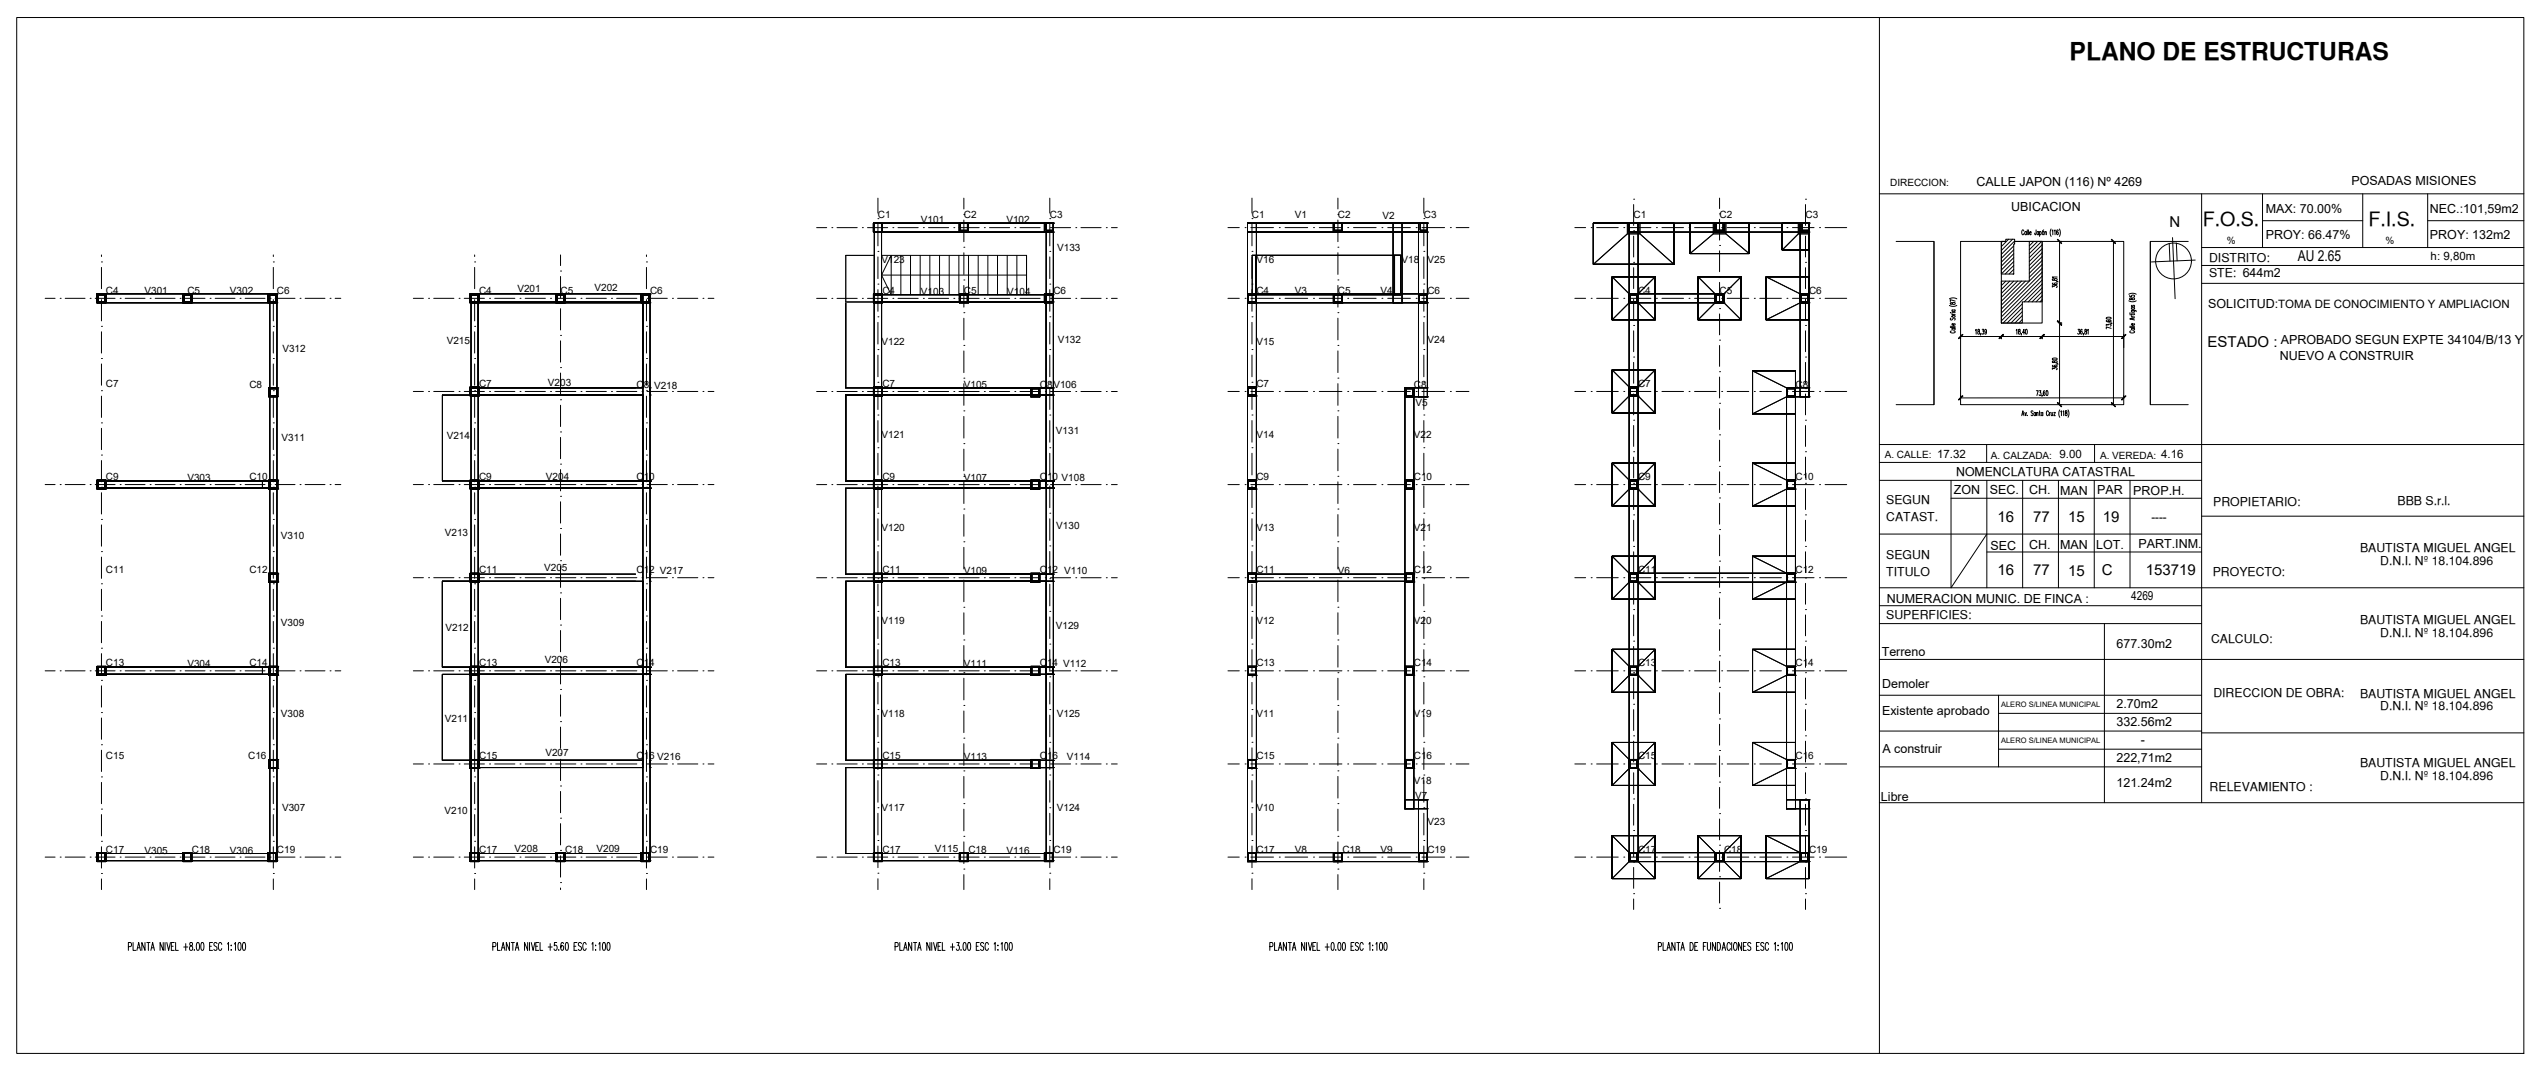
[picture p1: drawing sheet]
<svg xmlns="http://www.w3.org/2000/svg" width="707mm" height="300mm" viewBox="0 0 707 300" stroke-linecap="round" stroke-linejoin="round" font-family="sans-serif">
<defs><g id="words">
<text font-size="6.9" x="578.1" y="16.8">PLANO DE ESTRUCTURAS</text>
<g font-size="5.5">
<text x="615.3" y="63.1">F.O.S.</text>
<text x="661.5" y="63.1">F.I.S.</text>
</g>
<g font-size="4.2">
<text x="606" y="63.3">N</text>
<text x="641.8" y="73">AU 2.65</text>
<text x="616.6" y="96.8">ESTADO :</text>
<text x="557.9" y="145.7">16</text>
<text x="567.9" y="145.7">77</text>
<text x="577.6" y="145.7">15</text>
<text x="587.4" y="145.8">19</text>
<text x="557.9" y="160.5">16</text>
<text x="567.9" y="160.5">77</text>
<text x="577.6" y="160.7">15</text>
<text x="587.1" y="160.5">C</text>
<text x="599.4" y="160.5">153719</text>
</g>
<g font-size="3.5">
<text x="552.1" y="51.9">CALLE JAPON (116) Nº 4269</text>
<text x="656.8" y="51.5">POSADAS MISIONES</text>
<text x="561.8" y="59">UBICACION</text>
<text x="632.9" y="59.3">MAX: 70.00%</text>
<text x="678.7" y="59.3">NEC.:101,59m2</text>
<text x="632.9" y="66.7">PROY: 66.47%</text>
<text x="678.7" y="66.7">PROY: 132m2</text>
<text x="616.8" y="85.9">SOLICITUD:TOMA DE CONOCIMIENTO Y AMPLIACION</text>
<text x="636.8" y="100.4">NUEVO A CONSTRUIR</text>
<text x="637.1" y="96.2">APROBADO SEGUN EXPTE 34104/B/13 Y</text>
<text x="545.8" y="138.1">ZON</text>
<text x="555.8" y="138.1">SEC.</text>
<text x="566.8" y="138">CH.</text>
<text x="575.4" y="138.1">MAN</text>
<text x="585.8" y="138.1">PAR</text>
<text x="595.9" y="138.2">PROP.H.</text>
<text x="556" y="153.4">SEC</text>
<text x="566.8" y="153.2">CH.</text>
<text x="575.4" y="153.3">MAN</text>
<text x="585.5" y="153.3">LOT.</text>
<text x="597.3" y="153.1">PART.INM.</text>
<text x="595.3" y="167.6">4269</text>
<text x="527" y="168.3">NUMERACION MUNIC. DE FINCA :</text>
<text x="525.6" y="183.2">Terreno</text>
<text x="591.2" y="180.9">677.30m2</text>
<text x="525.7" y="192.1">Demoler</text>
<text x="591.2" y="197.6">2.70m2</text>
<text x="525.7" y="199.7">Existente aprobado</text>
<text x="591.2" y="202.6">332.56m2</text>
<text x="598" y="207.7">-</text>
<text x="525.8" y="210.1">A construir</text>
<text x="591.2" y="212.6">222,71m2</text>
<text x="591.2" y="219.8">121.24m2</text>
<text x="525.4" y="223.5">Libre</text>
</g>
<g font-size="3.4">
<text x="617.1" y="73.2">DISTRITO:</text>
<text x="617.1" y="77.4">STE: 644m2</text>
<text x="546.4" y="133">NOMENCLATURA CATASTRAL</text>
<text x="526.9" y="140.8">SEGUN</text>
<text x="618.2" y="141.3">PROPIETARIO:</text>
<text x="669.7" y="141">BBB S.r.l.</text>
<text x="526.9" y="145.6">CATAST.</text>
<text x="659.2" y="154.2">BAUTISTA MIGUEL ANGEL</text>
<text x="526.9" y="160.8">TITULO</text>
<text x="526.9" y="156">SEGUN</text>
<text x="618.1" y="160.8">PROYECTO:</text>
<text x="664.8" y="157.8">D.N.I. Nº 18.104.896</text>
<text x="526.9" y="172.8">SUPERFICIES:</text>
<text x="617.6" y="179.6">CALCULO:</text>
<text x="659.2" y="174.2">BAUTISTA MIGUEL ANGEL</text>
<text x="664.8" y="177.8">D.N.I. Nº 18.104.896</text>
<text x="618.2" y="194.6">DIRECCION DE OBRA:</text>
<text x="659.2" y="194.7">BAUTISTA MIGUEL ANGEL</text>
<text x="664.8" y="198.3">D.N.I. Nº 18.104.896</text>
<text x="659.2" y="214.2">BAUTISTA MIGUEL ANGEL</text>
<text x="617.2" y="220.7">RELEVAMIENTO :</text>
<text x="664.8" y="217.8">D.N.I. Nº 18.104.896</text>
</g>
<g font-size="3.2">
<text x="678.9" y="72.5">h: 9,80m</text>
<text x="541.1" y="127.9">17.32</text>
<text x="575.3" y="127.9">9.00</text>
<text x="603.7" y="127.9">4.16</text>
<text x="601" y="145.6">----</text>
</g>
<g font-size="2.8">
<text x="528" y="52">DIRECCION:</text>
<text x="245.2" y="61">C1</text>
<text x="257.2" y="62.3">V101</text>
<text x="269.2" y="61">C2</text>
<text x="281.1" y="62.3">V102</text>
<text x="293.2" y="61">C3</text>
<text x="349.7" y="61">C1</text>
<text x="361.7" y="60.9">V1</text>
<text x="373.7" y="61">C2</text>
<text x="386.2" y="61.1">V2</text>
<text x="397.7" y="61">C3</text>
<text x="456.3" y="61">C1</text>
<text x="480.3" y="61">C2</text>
<text x="504.3" y="61">C3</text>
<text x="295.3" y="70">V133</text>
<text x="622" y="68">%</text>
<text x="666.4" y="68.2">%</text>
<text x="246.2" y="73.3">V123</text>
<text x="351" y="73.4">V16</text>
<text x="391.5" y="73.4">V18</text>
<text x="398.7" y="73.4">V25</text>
<text x="29.6" y="82">C4</text>
<text x="40.3" y="82">V301</text>
<text x="52.3" y="82">C5</text>
<text x="64.2" y="82">V302</text>
<text x="77.4" y="82">C6</text>
<text x="133.8" y="82">C4</text>
<text x="144.5" y="81.5">V201</text>
<text x="156.6" y="82">C5</text>
<text x="166" y="81.3">V202</text>
<text x="181.6" y="82">C6</text>
<text x="246.5" y="82.1">C4</text>
<text x="257.2" y="82.3">V103</text>
<text x="269.2" y="82.1">C5</text>
<text x="281.3" y="82.3">V104</text>
<text x="294.2" y="82.1">C6</text>
<text x="351" y="82">C4</text>
<text x="361.7" y="82">V3</text>
<text x="373.7" y="82">C5</text>
<text x="385.6" y="82">V4</text>
<text x="398.7" y="82">C6</text>
<text x="457.6" y="82">C4</text>
<text x="480.3" y="82">C5</text>
<text x="505.3" y="82">C6</text>
<text x="295.5" y="95.7">V132</text>
<text x="398.7" y="95.6">V24</text>
<text x="78.9" y="98.1">V312</text>
<text x="124.8" y="96">V215</text>
<text x="246.2" y="96.3">V122</text>
<text x="351" y="96.3">V15</text>
<text x="29.6" y="107.9">C7</text>
<text x="133.8" y="107.9">C7</text>
<text x="153.1" y="107.7">V203</text>
<text x="246.5" y="107.9">C7</text>
<text x="351" y="107.9">C7</text>
<text x="457.6" y="107.9">C7</text>
<text x="69.6" y="108.3">C8</text>
<text x="177.8" y="108.3">C8</text>
<text x="182.7" y="108.6">V218</text>
<text x="269.2" y="108.3">V105</text>
<text x="290.4" y="108.3">C8</text>
<text x="294.2" y="108.3">V106</text>
<text x="394.9" y="108.3">C8</text>
<text x="395.4" y="113.4">V5</text>
<text x="501.5" y="108.3">C8</text>
<text x="78.6" y="123.3">V311</text>
<text x="124.8" y="122.4">V214</text>
<text x="246.2" y="122.3">V121</text>
<text x="294.9" y="121.3">V131</text>
<text x="351" y="122.3">V14</text>
<text x="394.9" y="122.4">V22</text>
<text x="526.5" y="127.9">A. CALLE:</text>
<text x="556.1" y="128.2">A. CALZADA:</text>
<text x="586.6" y="128.2">A. VEREDA:</text>
<text x="29.6" y="134">C9</text>
<text x="52.3" y="134.3">V303</text>
<text x="69.6" y="134">C10</text>
<text x="133.8" y="134">C9</text>
<text x="152.5" y="133.9">V204</text>
<text x="177.8" y="134">C10</text>
<text x="246.5" y="134.1">C9</text>
<text x="269.2" y="134.3">V107</text>
<text x="290.4" y="134.1">C10 V108</text>
<text x="351" y="134.1">C9</text>
<text x="394.9" y="134.1">C10</text>
<text x="457.6" y="134">C9</text>
<text x="501.5" y="134">C10</text>
<text x="124.2" y="149.7">V213</text>
<text x="246.2" y="148.3">V120</text>
<text x="295.1" y="147.7">V130</text>
<text x="351" y="148.3">V13</text>
<text x="394.9" y="148.3">V21</text>
<text x="78.5" y="150.5">V310</text>
<text x="29.6" y="160">C11</text>
<text x="69.6" y="160">C12</text>
<text x="133.8" y="160">C11</text>
<text x="152" y="159.4">V205</text>
<text x="177.8" y="160">C12 V217</text>
<text x="246.5" y="160.1">C11</text>
<text x="269.2" y="160.3">V109</text>
<text x="290.4" y="160.1">C12 V110</text>
<text x="351" y="160">C11</text>
<text x="373.7" y="160.3">V6</text>
<text x="394.9" y="160">C12</text>
<text x="457.6" y="160">C11</text>
<text x="501.5" y="160">C12</text>
<text x="78.5" y="174.8">V309</text>
<text x="124.4" y="176.2">V212</text>
<text x="246.2" y="174.3">V119</text>
<text x="294.9" y="175.7">V129</text>
<text x="351" y="174.3">V12</text>
<text x="394.9" y="174.3">V20</text>
<text x="152.2" y="185.2">V206</text>
<text x="29.6" y="186">C13</text>
<text x="52.3" y="186.3">V304</text>
<text x="69.6" y="186">C14</text>
<text x="133.8" y="186">C13</text>
<text x="177.8" y="186">C14</text>
<text x="246.5" y="186">C13</text>
<text x="269.2" y="186.3">V111</text>
<text x="290.4" y="186">C14 V112</text>
<text x="351" y="186">C13</text>
<text x="394.9" y="186">C14</text>
<text x="457.6" y="186">C13</text>
<text x="501.5" y="186">C14</text>
<text x="78.5" y="200.3">V308</text>
<text x="124.3" y="201.6">V211</text>
<text x="246.2" y="200.3">V118</text>
<text x="295.2" y="200.3">V125</text>
<text x="351" y="200.3">V11</text>
<text x="394.9" y="200.3">V19</text>
<text x="29.6" y="212.1">C15</text>
<text x="69.3" y="212.1">C16</text>
<text x="133.8" y="212.1">C15</text>
<text x="152.3" y="211.2">V207</text>
<text x="177.8" y="212.1">C16 V216</text>
<text x="246.5" y="212.1">C15</text>
<text x="269.2" y="212.3">V113</text>
<text x="290.4" y="212.1">C16</text>
<text x="298" y="212.3">V114</text>
<text x="351" y="212.1">C15</text>
<text x="394.9" y="212.1">C16</text>
<text x="457.6" y="212.1">C15</text>
<text x="501.5" y="212.1">C16</text>
<text x="394.9" y="218.9">V18</text>
<text x="78.8" y="226.6">V307</text>
<text x="124.2" y="227.1">V210</text>
<text x="246.2" y="226.3">V117</text>
<text x="295.2" y="226.3">V124</text>
<text x="351" y="226.3">V10</text>
<text x="395.3" y="223">V7</text>
<text x="398.7" y="230.3">V23</text>
<text x="29.6" y="238">C17</text>
<text x="40.3" y="238.3">V305</text>
<text x="53.6" y="238">C18</text>
<text x="64.2" y="238.3">V306</text>
<text x="77.4" y="238">C19</text>
<text x="133.8" y="238">C17</text>
<text x="143.7" y="237.9">V208</text>
<text x="157.8" y="238">C18</text>
<text x="166.6" y="237.8">V209</text>
<text x="181.6" y="238">C19</text>
<text x="246.5" y="238.1">C17</text>
<text x="261.2" y="238">V115</text>
<text x="270.5" y="238.1">C18</text>
<text x="281.1" y="238.3">V116</text>
<text x="294.2" y="238.1">C19</text>
<text x="351" y="238.1">C17</text>
<text x="361.7" y="238.1">V8</text>
<text x="375" y="238.1">C18</text>
<text x="385.6" y="238.1">V9</text>
<text x="398.7" y="238.1">C19</text>
<text x="457.6" y="238.1">C17</text>
<text x="481.6" y="238.1">C18</text>
<text x="505.3" y="238.1">C19</text>
</g>
<g font-size="2.1">
<text x="559" y="197.4">ALERO S/LINEA MUNICIPAL</text>
<text x="559" y="207.4">ALERO S/LINEA MUNICIPAL</text>
</g>
</g></defs>
<!-- layer: Arq.Caratula municipal -->
<g fill="none" stroke="#000" stroke-width=".28">
<path d="M4.7 4.9h700.3v289.2h-700.3zM525 4.9v289.2M525 54.1h180M615 54.1v170M632 54.1v15M660 54.1v15M678.1 54.1v15M529.6 67.4h10.6v45.6M540.2 67.4v45.6h-10.6M547.6 67.4h12.7h-1.3v22.8h11.4v-22.8h-7.7h30.5v45.6h-45.6zM559 67.4h1.3v-.6h2.4v1.3h-.2v8.4h-3.5zM559.2 78.5l-.1 .1"/>
<path d="M559.3 67.4l-.3 .3M560.3 78.5l-1.2 1.2M561.1 66.8l-2.1 2M561.4 78.5l-2.3 2.3M562.2 66.8l-3.2 3.1M562.5 78.5l-3.4 3.4M562.5 71.9l-3.5 3.5M562.5 73l-3.5 3.5M562.5 76.3l-.2 .2M562.5 68.7l-3.5 3.4M562.5 69.7l-3.5 3.5M562.5 70.8l-3.5 3.5"/>
<path d="M562.5 74.1l-2.4 2.4M562.5 75.2l-1.3 1.3M562.7 67.3l-3.7 3.7M563.6 78.5l-4.5 4.5M564.7 78.5l-5.6 5.6M565.7 78.5l-6.6 6.7M566.8 67.4h3.6v16.9h-5.5v5.9h-5.9v-11.7h7.8zM567 67.4l-.2 .1M568.1 67.4l-1.3 1.2M569.2 67.4l-2.4 2.3M570.3 67.4l-3.5 3.4M570.5 68.3l-3.7 3.6"/>
<path d="M570.5 69.4l-3.7 3.6M570.5 70.5l-3.7 3.6M570.5 71.6l-3.7 3.6M570.5 72.7l-3.7 3.6M570.5 73.8l-3.7 3.6M570.5 74.9l-11.4 11.4M570.5 76l-11.4 11.4M570.5 77.1l-11.4 11.4M570.5 78.2l-11.4 11.4M570.5 79.3l-5.1 5M600.6 67.4v45.6h10.6M605.9 67.9l.2 5"/>
<path d="M606.8 66.3l.8 17.1M607.9 67.8l.2 5M611.2 67.4h-10.6v45.6M613.2 72.6l-12.3 .5M615 74.1h90M615 69.1h90M615 79.1h90M632 61.6h28M678.1 61.6h26.9M564.9 84.8l-5.3 5.3M564.9 85.9l-4.2 4.2M564.9 87l-3.1 3.1"/>
<path d="M564.9 88.1l-2 2M564.9 89.2l-.9 .9M570.5 80.4l-4 3.9M570.5 81.4l-2.9 2.9M570.5 82.5l-1.8 1.8M570.5 83.6l-.7 .7M525 124.1h180M525 129.1h90M525 134.1h90M545 134.1v30l10-15M545 139.1h70M554.9 124.1v5"/>
<path d="M555 134.1v30M565 134.1v30M575 134.1v30M585 134.1v30M585.1 124.1v5M595 134.1v30M525 149.1h90M555 154.1h60M615 144.1h90M525 164.1h180M525 169.1h90M525 174.1h90"/>
<path d="M587.8 174.1v50M525 184.1h180M525 194.1h90M558.2 194.1v20M558.2 199.2h56.8M525 204.1h90M525 214.1h90M558.2 209.2h56.8M615 204.6h90M525 224.1h180"/>
<circle cx="607.1" cy="72.9" r="5"/>
</g>
<!-- layer: Arq. Cotas -->
<g fill="none" stroke="#000" stroke-width=".28">
<path d="M573.3 77.9v.2a.45 .45 0 0 0 .5 .1 .45 .45 0 0 0 .2-.4l.6 .2a.46 .46 0 0 1-.5 .3 .46 .46 0 0 1-.4-.4zM573.5 79l-.2 .2a.92 .92 0 0 0 1.3 0 .4 .4 0 0 0-.4-.2 .4 .4 0 0 0-.4 .4l.4 .1M574.6 78.6l.3 .1M574.6 77.3h-1.3l.2 .2M575.9 67.4h-.6v22.8h.6M589.7 67.4h.6v45.6h-.6M551.8 92.2l.2-.2v1.3M552.5 92v.4a.43 .43 0 0 1 .5 .4 .43 .43 0 0 1-.5 .4 .7 .7 0 0 1 .4-.9l-.1-.4zM553.3 93.2l-.1 .4M553.7 91.9h.4l-.2 .6a.37 .37 0 0 1 .2 .5 .37 .37 0 0 1-.5 .2v-.1M554.9 92.4l-.1 .3a.36 .36 0 0 1-.4-.3 .36 .36 0 0 1 .4-.4v1.1l-.2 .2-.2-.2M563.2 92.2l.2-.3v1.4"/>
<path d="M563.9 92v.4a.43 .43 0 0 1 .4 .4 .43 .43 0 0 1-.4 .4 .69 .69 0 0 1 .4-.9l-.2-.4zM564.6 93.2v.4M565.5 92.9h-.5l.3-1v1.4M565.8 92l.2-.1a.88 .88 0 0 1 0 1.4l-.3-.6zM573.3 80.2v-.4l.5 .2a.37 .37 0 0 1 .5-.3 .37 .37 0 0 1 .2 .5l-.1 .1M580.4 91.9h.5l-.3 .6a.38 .38 0 0 1 .3 .4 .38 .38 0 0 1-.5 .3v-.1M581.6 92.1v-.1a.69 .69 0 0 0-.6 .6 .69 .69 0 0 0 .4 .7 .4 .4 0 0 0 .2-.4 .4 .4 0 0 0-.4-.4l-.1 .4M582 93.2l-.1 .4M582.4 92v.4a.42 .42 0 0 1 .5 .4 .42 .42 0 0 1-.6 .4v-.5a.46 .46 0 0 0 .5-.3 .46 .46 0 0 0-.1-.5zM583.1 92.2l.2-.3v1.4M588.3 91v-.5l.5 .3a.38 .38 0 0 1 .5-.3 .38 .38 0 0 1 .3 .5l-.2 .1M588.4 88.7l.7-.1 .6 .2a.9 .9 0 0 1-1.4 0z"/>
<path d="M588.5 89.4l-.2 .2a.94 .94 0 0 0 1.4 0 .41 .41 0 0 0-.5-.2 .41 .41 0 0 0-.3 .4l.3 .1M589.6 90.2l.4 .1M589.7 91.7l-1.4-.4v.5M593.2 94h-22.8v.6v-.6h-11.4v.6v-.6h-11.4v.6M593.2 93.3v3.8M547.6 110.5v.6h45.6v-.6M568.8 109.1h.5l-.4 1.3M569.6 109.1h.5l-.3 .5a.37 .37 0 0 1 .3 .5 .37 .37 0 0 1-.5 .2v-.1M570.4 110.4l-.1 .3M571.2 109.3l-.2-.2a.92 .92 0 0 0 0 1.3 .4 .4 0 0 0 .2-.4 .4 .4 0 0 0-.3-.3l-.2 .3M571.6 109.1h.1a.87 .87 0 0 1 0 1.3l-.2-.5z"/>
</g>
<!-- layer: 0 -->
<path d="M574.7 66.9l.1-.1 1.1 1.1-.1 .1zM589.7 66.9l.1-.1 1.2 1.1-.2 .1zM547 94.4l1.1-1.1 .2 .2-1.2 1.1zM558.4 94.4l1.1-1.1 .1 .2-1.1 1.1zM569.8 94.4l1.1-1.1 .1 .2-1.1 1.1zM574.7 89.7l.1-.1 1.1 1.1-.1 .1zM592.6 94.4l1.1-1.1 .1 .2-1.1 1.1zM548.1 110.5l.2 .1-1.2 1.1-.1-.1zM574.7 112.5l.1-.1 1.1 1.1-.1 .1zM589.8 112.4l1.2 1.1-.2 .1-1.1-1.1zM592.6 111.6l1.1-1.1 .1 .1-1.1 1.1z" fill="none" stroke="#000" stroke-width=".28"/>
<!-- layer: Arq. Texto -->
<g fill="none" stroke="#000" stroke-width=".28">
<path d="M565.3 64.5l-.2-.3a.77 .77 0 0 0 0 1.3l.2-.3M566 64.8l-.1-.1a.39 .39 0 0 0-.4 .4 .39 .39 0 0 0 .4 .4l.1-.1M566 64.6v.9M566.3 64.2v1.3M566.6 64.2v1.3M566.9 65h.5l-.1-.3a.39 .39 0 0 0-.4 .4 .39 .39 0 0 0 .4 .4l.1-.1M568.7 64.2l-.1 1.3-.3-.4M569.4 64.8v-.1a.39 .39 0 0 0-.4 .4 .39 .39 0 0 0 .4 .4v-.1M569.4 64.6v.9M569.7 64.8l.1-.1a.39 .39 0 0 1 .4 .4 .39 .39 0 0 1-.4 .4l-.1-.1M569.7 64.6v1.4M570.6 64.7a.39 .39 0 0 1 .4 .4 .39 .39 0 0 1-.4 .4z"/>
<path d="M570.9 64.2l-.4 .2M571.2 64.9l.2-.3 .2 .1v.8M571.2 64.6v.9M572.9 63.9a2.07 2.07 0 0 0 0 2.1M573.2 64.4l.2-.2v1.3M573.8 64.4l.2-.2v1.3M574.9 64.4l-.1-.2a.94 .94 0 0 0-.1 1.3 .4 .4 0 0 0 .3-.4 .4 .4 0 0 0-.4-.3l-.1 .3M575.2 63.9a2.07 2.07 0 0 1 0 2.1M544.5 85.3a2.14 2.14 0 0 0 2.1 0M544.5 83.4a2.07 2.07 0 0 1 2.1 0M544.8 87.3h.1M544.8 91.4h1.3"/>
<path d="M544.8 91.1h1.3M544.8 84.5v.3a.45 .45 0 0 0 .5 .1 .45 .45 0 0 0 .2-.4l.6 .1a.46 .46 0 0 1-.5 .4 .46 .46 0 0 1-.4-.5zM545 88.8a.3 .3 0 0 0-.1 .5 .3 .3 0 0 0 .4-.1l.3-.3 .3-.1 .2 .2-.2 .4M545.1 92.4l-.3 .2a.77 .77 0 0 0 1.3 0l-.3-.2M545.2 87.5l.4 .3M545.2 91.7h.9M545.2 87.8h.9M545.2 87.3h.9M545.2 86.6h.9M545.4 91.7l-.1 .1a.39 .39 0 0 0 .4 .4 .39 .39 0 0 0 .4-.4l-.2-.1M545.4 86.6h-.1a.39 .39 0 0 0 .4 .4 .39 .39 0 0 0 .4-.4h-.2M545.9 90.3l.2 .1a.39 .39 0 0 1-.4 .4 .39 .39 0 0 1-.4-.4l.3-.1v.5"/>
<path d="M546.1 84.1l-1.3-.4v.5M575.9 90.2h-.6v22.8h.6M594.6 84a2.07 2.07 0 0 0 2.1 0M594.6 82.2a2.07 2.07 0 0 1 2.1 0M595 87.4h.1M594.9 82.5v.3h.5a.38 .38 0 0 1 .4-.4 .38 .38 0 0 1 .3 .5h-.1M594.9 91.4h1.3M594.9 91.1h1.3M595 83.2a.29 .29 0 0 0 .1 .5 .29 .29 0 0 0 .4-.3 .37 .37 0 0 1 .4-.3 .37 .37 0 0 1 .3 .5 .69 .69 0 0 1-1-.4zM595.2 92.4l-.3 .2a.78 .78 0 0 0 1.3 0l-.3-.2M595.3 88.2l.4 .3M595.3 86.7h1.3v.3"/>
<path d="M595.3 91.7h.9M595.3 88.5h.9M595.3 87.7v.3M595.3 87.4h.9M595.3 85.9h.9M595.5 91.7l-.1 .1a.39 .39 0 0 0 .4 .4 .39 .39 0 0 0 .4-.4l-.1-.1M595.5 86.7h-.1a.39 .39 0 0 0 .4 .4 .39 .39 0 0 0 .4-.4h-.1M595.5 85.9l-.1 .1a.39 .39 0 0 0 .4 .4 .39 .39 0 0 0 .4-.4l-.1-.1M595.5 85.2l-.2 .2 .2 .3 .4-.4h.3l-.1 .4M595.8 88.9v.3M596.1 90.3l.1 .1a.39 .39 0 0 1-.4 .4 .39 .39 0 0 1-.4-.4l.3-.1v.5M596.2 88.7l-1.3 .3 1.3 .3"/>
<path d="M596.2 87.7l-.2 .2h-1.1M564.7 116.1l.3-1.4 .3 1.4M564.8 115.6h.4M565.6 115.2l.2 .9 .2-.9M566.2 115.9l.1 .1M567.9 114.9a.3 .3 0 0 0-.5-.1 .3 .3 0 0 0 .1 .5l.3 .2 .1 .4-.2 .2-.4-.2M568.6 115.3l-.1-.1a.39 .39 0 0 0-.4 .4 .39 .39 0 0 0 .4 .4l.1-.1M568.6 115.2v.9M568.8 115.4l.2-.2h.2l.1 .9M568.8 115.2v.9M569.6 115.2h.3M569.7 114.7v1.1l.2 .3"/>
<path d="M570.6 115.3l-.1-.1a.39 .39 0 0 0-.4 .4 .39 .39 0 0 0 .4 .4l.1-.1M570.6 115.2v.9M572.2 115l-.2-.3a.77 .77 0 0 0 0 1.4l.2-.4M572.4 115.2v.9M572.7 115.2l-.3 .3M572.9 115.2l.1 .8 .2 .1 .2-.3M573.3 103.1v-.4l.5 .2a.37 .37 0 0 1 .5-.2 .37 .37 0 0 1 .2 .5h-.1M573.3 100.8a.28 .28 0 0 0 .2 .4 .28 .28 0 0 0 .3-.2 .37 .37 0 0 1 .5-.3 .37 .37 0 0 1 .3 .5 .7 .7 0 0 1-1-.4zM573.3 100.1l.7-.1 .6 .2a.89 .89 0 0 1-1.3 0zM573.4 115.2v.9M573.5 102l-.2 .1a.72 .72 0 0 0 .6 .4 .72 .72 0 0 0 .7-.4 .39 .39 0 0 0-.5-.2 .39 .39 0 0 0-.3 .4l.4 .1M573.7 115.2h.4l-.4 .9h.4"/>
<path d="M574.6 101.6l.3 .1M575.3 114.4a2.06 2.06 0 0 0 0 2.1M575.6 115l.2-.3v1.4M576.2 115l.2-.3v1.4M576.9 114.8v.4a.42 .42 0 0 1 .6 .4 .42 .42 0 0 1-.6 .3v-.4a.46 .46 0 0 0 .4-.3 .46 .46 0 0 0-.1-.5zM577.6 114.4a2.06 2.06 0 0 1 0 2.1M35.9 264.3l.7-.1v-.9l-.7-.2v2.2M37.2 263.1v2.2h.7M38.2 265.3l.5-2.2 .5 2.2M38.4 264.6h.7M40.5 263.1v2.2l-.9-2.2v2.2M41 263.1h.9"/>
<path d="M41.4 263.1v2.2M42.1 265.3l.5-2.2 .5 2.2M42.3 264.6h.7M45.6 263.1v2.2l-.9-2.2v2.2M46.1 263.1v2.2M46.6 263.1l.5 2.2 .5-2.2M47.9 264.2h.5M48.7 263.1h-.8v2.2h.8M49.1 263.1v2.2h.7M51.3 264.4h1.2M51.9 263.5v1.8M53.1 263.3v.6a.74 .74 0 0 1 .7 .6 .74 .74 0 0 1-.5 .8 .81 .81 0 0 1-.3-.8 .81 .81 0 0 1 .7-.6v-.6z"/>
<path d="M54.3 265.1v.1M55 263.3l.3-.2 .4 .5v1.3l-.4 .4-.4-.4zM56.3 263.3l.3-.2 .3 .5v1.3l-.3 .4-.4-.4zM58.5 264.2h.5M59.4 263.1h-.9v2.2h.9M60.6 263.5a.49 .49 0 0 0-.8-.2 .49 .49 0 0 0 .2 .8l.5 .3 .1 .6a.46 .46 0 0 1-.4 .4 .46 .46 0 0 1-.5-.4M61.9 263.7l-.3-.6a1.31 1.31 0 0 0-.4 2.1l.4 .1 .3-.5M63.5 263.6l.3-.5v2.2M64.6 263.9v.2zM64.6 265.1v.2zM65.5 263.6l.3-.5v2.2M66.7 263.3l.3-.2 .3 .5v1.3l-.3 .4-.5-.4z"/>
<path d="M67.9 263.3l.3-.2 .3 .5v1.3l-.3 .4-.4-.4zM137.6 264.3l.8-.1v-.9l-.8-.2v2.2M139 263.1v2.2h.7M140 265.3l.5-2.2 .5 2.2M140.2 264.6h.7M142.3 263.1v2.2l-.9-2.2v2.2M142.8 263.1h.9M143.2 263.1v2.2M143.9 265.3l.5-2.2 .5 2.2M144.1 264.6h.7M147.4 263.1v2.2l-.9-2.2v2.2M147.9 263.1v2.2"/>
<path d="M148.4 263.1l.5 2.2 .5-2.2M149.7 264.2h.5M150.5 263.1h-.8v2.2h.8M150.9 263.1v2.2h.7M153.1 264.4h1.1M153.7 263.5v1.8M155.5 263.1h-.6v.9a.7 .7 0 0 1 .8 .5 .7 .7 0 0 1-.5 .8l-.3-.1-.2-.3M156.1 265.1v.1M157.4 263.5l-.4-.4a1.53 1.53 0 0 0 .1 2.2 .77 .77 0 0 0-.1-1.3l-.4 .6M158.1 263.3l.3-.2 .3 .5v1.3l-.3 .4-.4-.4zM160.3 264.2h.5M161.2 263.1h-.9v2.2h.9"/>
<path d="M162.4 263.5a.49 .49 0 0 0-.8-.2 .49 .49 0 0 0 .2 .8l.5 .3 .1 .6a.47 .47 0 0 1-.4 .4 .47 .47 0 0 1-.5-.4M163.7 263.7l-.3-.6a1.31 1.31 0 0 0-.4 2.1l.4 .1 .3-.5M165.3 263.6l.3-.5v2.2M166.4 263.9v.2zM166.4 265.1v.2zM167.3 263.6l.3-.5v2.2M168.5 263.3l.3-.2 .3 .5v1.3l-.3 .4-.5-.4zM169.7 263.3l.3-.2 .3 .5v1.3l-.3 .4-.3-.1-.1-.3zM250 264.3l.8-.1v-.9l-.8-.2v2.2M251.3 263.1v2.2h.8M252.4 265.3l.5-2.2 .5 2.2M252.6 264.6h.6"/>
<path d="M254.7 263.1v2.2l-.9-2.2v2.2M255.2 263.1h.9M255.6 263.1v2.2M256.3 265.3l.5-2.2 .5 2.2M256.5 264.6h.6M259.8 263.1v2.2l-.9-2.2v2.2M260.3 263.1v2.2M260.8 263.1l.5 2.2 .5-2.2M262 264.2h.5M262.8 263.1h-.8v2.2h.8M263.2 263.1v2.2h.8M265.5 264.4h1.1"/>
<path d="M266 263.5v1.8M267.2 263.1h.7l-.4 .9a.64 .64 0 0 1 .5 .8 .64 .64 0 0 1-.8 .4l-.1-.3M268.4 265.1l.1 .1M269.2 263.3l.3-.2 .3 .5v1.3l-.3 .4-.4-.4zM270.4 263.3l.4-.2 .3 .5v1.3l-.3 .4-.5-.4zM272.7 264.2h.5M273.5 263.1h-.8v2.2h.8M274.8 263.5a.48 .48 0 0 0-.8-.2 .48 .48 0 0 0 .2 .8l.5 .4a.55 .55 0 0 1-.2 .8l-.6-.3M276.1 263.7l-.3-.6a1.32 1.32 0 0 0-.4 2.1l.4 .1 .3-.5M277.7 263.6l.3-.5v2.2M278.7 263.9v.2zM278.7 265.1v.2z"/>
<path d="M279.6 263.6l.3-.5v2.2M280.8 263.3l.3-.2 .3 .5v1.3l-.3 .4-.4-.4zM282.1 263.3l.3-.2 .3 .5v1.3l-.3 .4-.5-.4zM354.7 264.3l.8-.1v-.9l-.8-.2v2.2M356 263.1v2.2h.8M357.1 265.3l.5-2.2 .5 2.2M357.3 264.6h.6M359.3 263.1v2.2l-.8-2.2v2.2M359.8 263.1h.9M360.3 263.1v2.2M361 265.3l.5-2.2 .5 2.2M361.2 264.6h.6"/>
<path d="M364.4 263.1v2.2l-.8-2.2v2.2M364.9 263.1v2.2M365.4 263.1l.5 2.2 .5-2.2M366.7 264.2h.5M367.5 263.1h-.8v2.2h.8M367.9 263.1v2.2h.7M370.2 264.4h1.1M370.7 263.5v1.8M372 263.3l.3-.2 .3 .5v1.3l-.3 .4-.4-.4zM373.1 265.1l.1 .1M373.9 263.3l.3-.2 .3 .5v1.3l-.3 .4-.5-.4zM375.1 263.3l.3-.2 .4 .5v1.3l-.4 .4-.4-.4z"/>
<path d="M377.4 264.2h.5M378.2 263.1h-.8v2.2h.8M379.5 263.5a.48 .48 0 0 0-.8-.2 .48 .48 0 0 0 .1 .8l.6 .4a.55 .55 0 0 1-.3 .8l-.5-.3M380.8 263.7l-.3-.6a1.32 1.32 0 0 0-.4 2.1l.4 .1 .3-.5M382.4 263.6l.3-.5v2.2M383.4 263.9v.2zM383.4 265.1v.2zM384.3 263.6l.3-.5v2.2M385.5 263.3l.3-.2 .3 .5v1.3l-.3 .4-.4-.4zM386.7 263.3l.4-.2 .3 .5v1.3l-.3 .4-.5-.4zM463.2 264.3l.8-.1v-.9l-.8-.2v2.2M464.5 263.1v2.2h.8"/>
<path d="M465.6 265.3l.5-2.2 .5 2.2M465.8 264.6h.6M467.9 263.1v2.2l-.9-2.2v2.2M468.4 263.1h.8M468.8 263.1v2.2M469.5 265.3l.5-2.2 .5 2.2M469.7 264.6h.6M472.1 263.1h.4a1.53 1.53 0 0 1 0 2.2h-.4zM473.4 264.2h.5M474.2 263.1h-.8v2.2h.8M475.8 264.2h.5M476.6 263.1h-.8v2.2"/>
<path d="M476.9 263.1v1.6l.4 .6 .4-.3 .1-1.9M479.2 263.1v2.2l-.9-2.2v2.2M479.7 263.1h.4a1.56 1.56 0 0 1 0 2.2h-.4zM481 265.3l.5-2.2 .5 2.2M481.2 264.6h.6M483.3 263.7l-.3-.6a1.33 1.33 0 0 0-.4 2.1l.4 .1 .3-.5M483.7 263.1v2.2M484.5 263.3l.1-.2a1.32 1.32 0 0 1 .4 2.1l-.2 .1a1.31 1.31 0 0 1-.3-2zM486.5 263.1v2.2l-.9-2.2v2.2M487 264.2h.5M487.8 263.1h-.8v2.2h.8M489 263.5a.48 .48 0 0 0-.8-.2 .48 .48 0 0 0 .2 .8l.6 .4a.55 .55 0 0 1-.3 .8l-.5-.3"/>
<path d="M490.6 264.2h.5M491.4 263.1h-.8v2.2h.8M492.7 263.5a.49 .49 0 0 0-.8-.2 .49 .49 0 0 0 .2 .8l.5 .3 .1 .6a.46 .46 0 0 1-.4 .4 .46 .46 0 0 1-.5-.4M494 263.7l-.3-.6a1.31 1.31 0 0 0-.4 2.1l.4 .1 .3-.5M495.6 263.6l.3-.5v2.2M496.7 263.9v.2zM496.7 265.1v.2zM497.5 263.6l.4-.5v2.2M498.7 263.3l.3-.2 .4 .5v1.3l-.4 .4-.4-.4zM500 263.3l.3-.2 .3 .5v1.3l-.3 .4-.4-.4z"/>
<circle cx="545.6" cy="88.3" r=".39"/>
</g>
<!-- layer: ESTRUCTURA JAPON|Arq. Vista secundaria -->
<g fill="none" stroke="#000" stroke-width=".28">
<path d="M244 64.8h.1M244 62.3h.1M244 62.3h50.2M244 64.8h50.2M244 62.3v2.5M244.2 62.3h.1M244.2 71.3h-8v37h58M244.2 62.3v178M246.2 62.3h.1M246.2 62.3v178M246.2 71.3h40.5v11M248.9 71.3v11"/>
<path d="M251.6 71.3v11M254.3 71.3v11M257 71.3v11M259.7 71.3v11M262.4 71.3v11M265.1 71.3v11M267.8 71.3v11M268 64.8h.1M268 62.3h.1M268 62.3v2.5M270.5 64.8h.1M270.5 62.3h.1"/>
<path d="M270.5 62.3v2.5M270.5 71.3v11M273.2 71.3v11M275.9 71.3v11M278.6 71.3v11M281.3 71.3v11M284 71.3v11M292.2 62.3h.1M292.2 62.3v178M294.2 64.8h.1M294.2 62.3h.1M294.2 62.3v178"/>
<path d="M348.5 64.8h.1M348.5 62.3h.1M348.5 62.3h50.2M348.5 64.8h50.2M348.5 62.3v178.3M349.8 71.3v11h.9M349.8 71.3h.9v11M349.8 71.3h41.4M349.8 71.3v11M350.7 71.3h-.9h39.7M350.7 71.3h40.5h-1.7M350.7 71.3v11"/>
<path d="M351 62.3h.1M351 62.3v178.3M372.5 64.8h.1M372.5 62.3h.1M372.5 62.3v2.5M375 64.8h.1M375 62.3h.1M375 62.3v2.5M389.1 62.3h.1M389.1 62.3v22.2M389.5 71.3v11h1.7M389.5 71.3h1.7v11"/>
<path d="M389.5 71.3h.1M389.5 71.3v11M391.2 71.3h-1.7v11M391.2 71.3v11h-1.7M391.2 71.3h.1M391.2 71.3v11M391.6 62.3h.1M391.6 62.3v22.2M396.2 62.3h.1M396.2 62.3v48.5M398.7 64.8h.1M398.7 62.3h.1"/>
<path d="M398.7 62.3v48.5M455.1 64.8h.1M455.1 62.3h.1M455.1 62.3h50.2M455.1 64.8h50.2M455.1 62.3v178.3M457.6 62.3h.1M457.6 62.3v178.3M479.1 64.8h.1M479.1 62.3h.1M479.1 62.3v2.5M481.6 64.8h.1"/>
<path d="M481.6 62.3h.1M481.6 62.3v2.5M502.8 62.3h.1M502.8 62.3v48.5M505.3 64.8h.1M505.3 62.3h.1M505.3 62.3v48.5M51.1 84.5h.1M51.1 82h.1M51.1 82v2.5M53.6 84.5h.1M53.6 82h.1"/>
<path d="M53.6 82v2.5M75.4 82.3h.1M75.4 82.3v158M75.4 82.3h2M77.4 84.5h.1M77.4 82h.1M77.4 82.3h.1M77.4 82h-50.3v2.5h50.3M77.4 82v158.3M131.3 84.5h.1M131.3 82h.1M131.3 82h50.3"/>
<path d="M131.3 84.5h50.3M131.3 82v2.5M131.6 82.3h.1M131.6 82.3h2M131.6 82.3v158M133.6 82.3h.1M133.6 84.3h46M133.6 82.3v104M155.3 84.5h.1M155.3 82h.1M155.3 82v2.5M157.8 84.5h.1"/>
<path d="M157.8 82h.1M157.8 82v2.5M179.6 82.3h.1M179.6 82.3h2M179.6 82.3v158M181.6 84.5h.1M181.6 82h.1M181.6 82.3h.1M181.6 82v158.3M236.2 84.3h58M244.2 84.3h.1M244.2 82.3h.1"/>
<path d="M244.2 82.3h50M246.2 84.3h.1M246.2 82.3h.1M268.2 82.3h.1M268.2 84.3h.1M268.2 82.3v2M270.2 82.3h.1M270.2 84.3h.1M270.2 82.3v2M292.2 82.3h.1M292.2 84.3h.1M294 82.3h.1"/>
<path d="M294 84.3h.1M294 82.3v2M294.2 82.3h.1M294.2 84.3h.1M348.5 82h.1M348.5 84.5h.1M348.5 82h50.2M348.5 84.5h50.2M349.8 82.3h41.4M351 82h.1M351 84.5h.1M372.5 84.5h.1"/>
<path d="M372.5 82h.1M372.5 82v2.5M375 84.5h.1M375 82h.1M375 82v2.5M389.1 84.5h.1M389.5 82.3h.1M391.2 82.3h.1M391.6 84.5h.1M396.2 84.5h.1M396.2 82h.1M398.7 84.5h.1"/>
<path d="M398.7 82h.1M455.1 82h.1M455.1 84.5h.1M455.1 82h26.5M455.1 84.5h26.5M457.6 82h.1M457.6 84.5h.1M481.6 84.5h.1M481.6 82h.1M481.6 82v2.5M502.8 84.5h.1M502.8 82h.1"/>
<path d="M502.8 82h2.5M502.8 84.5h2.5M505.3 84.5h.1M505.3 82h.1M75.1 108.3h.1M75.1 110.8h.1M75.1 108.3h2.5M75.1 108.3v2.5M77.6 108.3h.1M131.6 110.3h.1M131.6 108.3h.1M131.6 110.3h-8v24h58"/>
<path d="M131.6 108.3h48M131.6 110.3h48M133.6 110.3h.1M181.6 110.3h.1M181.6 108.3h.1M244.2 110.3h.1M244.2 108.3h.1M246.2 110.3h.1M246.2 108.3h.1M290.2 110.3h.1M290.2 108.3h.1M290.2 108.3v2"/>
<path d="M294.2 110.3h.1M294.2 108.3h.1M294.2 110.3h-58v24h58M348.5 108h.1M348.5 110.5h.1M348.5 108h2.5M348.5 110.5h2.5M351 108h.1M351 110.5h.1M392.4 108.3h.1M392.4 110.8h.1M392.4 108.3h6.3"/>
<path d="M392.4 108.3v117.5M392.4 110.8h6.3M394.9 108.3h.1M394.9 108.3v117.5M396.2 110.8h.1M398.7 110.8h.1M398.7 108.3h.1M455.1 108h.1M455.1 110.5h.1M455.1 108h2.5M455.1 110.5h2.5M457.6 108h.1"/>
<path d="M457.6 110.5h.1M499 108.3h.1M499 110.8h.1M499 108.3h6.3M499 110.8h6.3M499 108.3v117.5M501.5 108.3h.1M501.5 108.3v117.5M502.8 110.8h.1M505.3 110.8h.1M505.3 108.3h.1M73.3 134.3v2"/>
<path d="M75.1 136.5h.1M75.1 134h.1M75.1 136.5h2.5M75.1 134h2.5M75.4 134.3h.1M75.4 136.3h.1M77.4 134.3h.1M77.4 136.3h.1M77.4 134.3h-50.1v2h50.1M77.6 136.5h.1M77.6 134h.1M131.6 136.3h.1"/>
<path d="M131.6 134.3h.1M131.6 136.3h50M133.6 134.3h.1M179.6 134.3h.1M179.6 136.3h.1M181.6 134.3h.1M181.6 136.3h.1M244.2 136.3h.1M244.2 134.3h.1M246.2 136.3h.1M246.2 134.3h.1M290.2 136.3h.1"/>
<path d="M290.2 134.3h.1M290.2 134.3v2M292.2 134.3h.1M292.2 136.3h.1M294.2 134.3h.1M294.2 136.3h.1M294.2 136.3h-58v24h58M348.5 134.1h.1M348.5 136.5h.1M348.5 136.5h2.5M348.5 134.1h2.5M351 134.1h.1"/>
<path d="M351 136.5h.1M392.4 136.5h.1M392.4 134.1h.1M392.4 136.5h2.5M392.4 134.1h2.5M394.9 136.5h.1M394.9 134.1h.1M455.1 134h.1M455.1 136.5h.1M455.1 136.5h2.5M455.1 134h2.5M457.6 134h.1"/>
<path d="M457.6 136.5h.1M499 136.5h.1M499 134h.1M499 136.5h2.5M499 134h2.5M501.5 136.5h.1M501.5 134h.1M75.1 162.5h.1M75.1 160h.1M75.1 162.5h2.5M75.1 160h2.5M77.6 162.5h.1"/>
<path d="M77.6 160h.1M77.6 162.3h.1M77.6 160.3h.1M77.6 160.3v2M131.6 162.3h.1M131.6 160.3h.1M131.6 160.3h45.9M133.6 162.3h.1M179.6 162.3h-56v24h58M181.6 162.3h.1M181.6 160.3h.1M244.2 162.3h.1"/>
<path d="M244.2 160.3h.1M246.2 162.3h.1M246.2 160.3h.1M290.2 162.3h.1M290.2 160.3h.1M290.2 160.3v2M294.2 162.3h.1M294.2 160.3h.1M294.2 162.3h-58v24h58M348.5 160h.1M348.5 162.6h.1M348.5 162.6h2.5"/>
<path d="M348.5 160h2.5M348.7 162.3h.1M348.7 160.3h.1M348.7 160.3h46.2M348.7 162.3h46.2M348.7 160.3v2M351 160h.1M351 162.6h.1M392.4 162.6h.1M392.4 160h.1M392.4 162.6h2.5M392.4 160h2.5"/>
<path d="M394.9 162.6h.1M394.9 160h.1M394.9 162.3h.1M394.9 160.3h.1M455.1 160h.1M455.1 162.5h.1M455.1 162.5h46.4M455.1 160h46.4M457.6 160h.1M457.6 162.5h.1M499 162.5h.1M499 160h.1"/>
<path d="M501.5 162.5h.1M501.5 160h.1M73.3 186.3v2M75.1 188.5h.1M75.1 186h.1M75.1 188.5h2.5M75.1 186h2.5M75.4 186.3h.1M75.4 188.3h.1M77.4 186.3h.1M77.4 188.3h.1M77.4 186.3h-50.1v2h50.1"/>
<path d="M77.6 188.5h.1M77.6 186h.1M131.3 186h.1M131.3 186h2.5M131.3 186v28.5M131.6 188.3h.1M131.6 186.3h.1M131.6 188.3h50M131.6 188.3h-8v24h56M133.6 188.3v52M133.8 186h.1M133.8 186v28.5"/>
<path d="M179.6 186.3h.1M179.6 188.3h.1M181.6 186.3h.1M181.6 188.3h.1M244.2 188.3h.1M244.2 186.3h.1M246.2 188.3h.1M246.2 186.3h.1M290.2 188.3h.1M290.2 186.3h.1M290.2 186.3v2M292.2 186.3h.1"/>
<path d="M292.2 188.3h.1M294.2 186.3h.1M294.2 188.3h.1M294.2 188.3h-58v24h58M348.5 186h.1M348.5 188.5h.1M348.5 188.5h2.5M348.5 186h2.5M351 186h.1M351 188.5h.1M392.4 188.5h.1M392.4 186h.1"/>
<path d="M392.4 188.5h2.5M392.4 186h2.5M394.9 188.5h.1M394.9 186h.1M455.1 186h.1M455.1 188.5h.1M455.1 188.5h2.5M455.1 186h2.5M457.6 186h.1M457.6 188.5h.1M499 188.5h.1M499 186h.1"/>
<path d="M499 188.5h2.5M499 186h2.5M501.5 188.5h.1M501.5 186h.1M75.1 214.5h.1M75.1 212.1h.1M75.1 214.5h2.5M75.1 212.1h2.5M77.6 214.5h.1M77.6 212.1h.1M131.3 214.5h.1M131.3 214.5h2.5"/>
<path d="M131.6 214.3h.1M131.6 212.3h.1M131.6 214.3h48M133.6 212.3h.1M133.8 214.5h.1M181.6 214.3h.1M181.6 212.3h.1M244.2 214.3h.1M244.2 212.3h.1M246.2 214.3h.1M246.2 212.3h.1M290.2 214.3h.1"/>
<path d="M290.2 212.3h.1M290.2 212.3v2M294.2 214.3h.1M294.2 212.3h.1M294.2 214.3h-58v24h57.8M348.5 212.1h.1M348.5 214.5h.1M348.5 214.5h2.5M348.5 212.1h2.5M351 212.1h.1M351 214.5h.1M392.4 214.5h.1"/>
<path d="M392.4 212.1h.1M392.4 214.5h2.5M392.4 212.1h2.5M394.9 214.5h.1M394.9 212.1h.1M455.1 212.1h.1M455.1 214.5h.1M455.1 214.5h2.5M455.1 212.1h2.5M457.6 212.1h.1M457.6 214.5h.1M499 214.5h.1"/>
<path d="M499 212.1h.1M499 214.5h2.5M499 212.1h2.5M501.5 214.5h.1M501.5 212.1h.1M51.4 238.3h.1M51.4 238.3v2M53.4 238.3h.1M53.4 238.3v2M77.1 238.3h.1M77.1 238.3h-49.8v2h50.1M77.1 238.3v2"/>
<path d="M131.6 238.3h.1M131.6 238.3h49.7M155.6 238.3h.1M155.6 238.3v2M157.6 238.3h.1M157.6 238.3v2M181.3 238.3h.1M181.3 238.3v2M244.2 238.3h.1M268.2 238.3h.1M268.2 238.3v2M270.2 238.3h.1"/>
<path d="M270.2 238.3v2M294 238.3h.1M294 238.3v2M348.5 238.1h.1M348.5 238.1h50.2M372.5 238.1h.1M372.5 238.1v2.5M375 238.1h.1M375 238.1v2.5M392.4 223.3h.1M392.4 225.8h.1M392.4 223.3h6.3"/>
<path d="M392.4 225.8h6.3M394.9 225.8h.1M396.2 223.3h.1M396.2 223.3v17.3M398.7 238.1h.1M398.7 223.3h.1M398.7 225.8h.1M398.7 223.3v17.3M455.1 238.1h.1M455.1 238.1h50.2M479.1 238.1h.1M479.1 238.1v2.5"/>
<path d="M481.6 238.1h.1M481.6 238.1v2.5M499 223.3h.1M499 225.8h.1M499 223.3h6.3M499 225.8h6.3M501.5 225.8h.1M502.8 223.3h.1M502.8 223.3v17.3M505.3 238.1h.1M505.3 223.3h.1M505.3 225.8h.1"/>
<path d="M505.3 223.3v17.3M51.4 240.3h.1M53.4 240.3h.1M75.4 240.3h.1M77.1 240.3h.1M77.4 240.3h.1M131.6 240.3h.1M131.6 240.3h50M133.6 240.3h.1M155.6 240.3h.1M157.6 240.3h.1M179.6 240.3h.1"/>
<path d="M181.3 240.3h.1M181.6 240.3h.1M244.2 240.3h.1M244.2 240.3h50M246.2 240.3h.1M268.2 240.3h.1M270.2 240.3h.1M292.2 240.3h.1M294 240.3h.1M294.2 240.3h.1M348.5 240.6h.1M348.5 240.6h50.2"/>
<path d="M351 240.6h.1M372.5 240.6h.1M375 240.6h.1M396.2 240.6h.1M398.7 240.6h.1M455.1 240.6h.1M455.1 240.6h50.2M457.6 240.6h.1M479.1 240.6h.1M481.6 240.6h.1M502.8 240.6h.1M505.3 240.6h.1"/>
</g>
<!-- layer: ESTRUCTURA JAPON|Arq. Vista principal -->
<g fill="none" stroke="#000" stroke-width=".28">
<path d="M244 64.8h2.5h-2.5M244 62.3v2.5v-2.5v2.5h2.5h-2.5v-2.5h2.5v2.5v-2.5zM246.2 76.8l2.7 5.5M246.5 64.8v-2.5v2.5M246.5 62.3h-2.5h2.5M248.9 71.3l-2.7 5.5h40.5M268 64.8h2.5h-2.5M268 62.3v2.5v-2.5v2.5h2.5h-2.5v-2.5h2.5v2.5v-2.5zM268.2 64.3h2h-2M268.2 62.3v2v-2v2h2h-2v-2h2v2v-2zM270.2 64.3v-2v2M270.2 62.3h-2h2"/>
<path d="M270.5 64.8v-2.5v2.5M270.5 62.3h-2.5h2.5M291.7 64.8h2.5h-2.5M291.7 62.3v2.5v-2.5v2.5h2.5h-2.5v-2.5h2.5v2.5v-2.5zM292.2 64.3h2h-2M292.2 62.3v2v-2v2h2h-2v-2h2v2v-2zM294.2 64.8v-2.5v2.5M294.2 62.3h-2.5h2.5M294.2 64.3v-2v2M294.2 62.3h-2h2M348.5 64.8h2.5h-2.5M348.5 62.3v2.5v-2.5v2.5h2.5h-2.5v-2.5h2.5v2.5v-2.5z"/>
<path d="M351 64.8v-2.5v2.5M351 62.3h-2.5h2.5M372.5 64.8h2.5h-2.5M372.5 62.3v2.5v-2.5v2.5h2.5h-2.5v-2.5h2.5v2.5v-2.5zM372.7 64.3h2h-2M372.7 62.3v2v-2v2h2h-2v-2h2v2v-2zM374.7 64.3v-2v2M374.7 62.3h-2h2M375 64.8v-2.5v2.5M375 62.3h-2.5h2.5M396.2 64.8h2.5h-2.5M396.2 62.3v2.5v-2.5v2.5h2.5h-2.5v-2.5h2.5v2.5v-2.5z"/>
<path d="M396.7 64.3h2h-2M396.7 62.3v2v-2v2h2h-2v-2h2v2v-2zM398.7 64.8v-2.5v2.5M398.7 62.3h-2.5h2.5M398.7 64.3v-2v2M398.7 62.3h-2h2M445.1 73.8l9.5-8.5h3.5l9.5 8.5zM445.1 62.3h22.5zM445.1 62.3h9.5v3l-9.5 8.5v-11.5h22.5v11.5h-22.5zM445.1 73.8h22.5h-22.5M445.1 62.3v11.5v-11.5v11.5h22.5h-22.5v-11.5h22.5v11.5v-11.5zM450.3 77.3h12l-4.7 4.7h-2.5z"/>
<path d="M450.3 77.3l4.8 4.7v2.5l-4.8 4.8v-12h12v12h-12zM450.3 77.3v12v-12v12h12h-12v-12h12v12v-12zM454.6 62.3h3.5v3h-3.5zM455.1 64.8h2.5h-2.5M455.1 62.3v2.5v-2.5v2.5h2.5h-2.5v-2.5h2.5v2.5v-2.5zM457.6 64.8v-2.5v2.5M457.6 62.3h-2.5h2.5M458.1 62.3h9.5v11.5l-9.5-8.5zM462.3 77.3v12l-4.7-4.8v-2.5zM462.3 77.3h-12h12M467.6 73.8v-11.5v11.5M467.6 62.3h-22.5h22.5"/>
<path d="M472.1 70.8l6.5-5.5h3.5l6.5 5.5zM472.1 62.3h16.5zM472.1 62.3h6.5v3l-6.5 5.5v-8.5h16.5v8.5h-16.5zM472.1 70.8h16.5h-16.5M472.1 62.3v8.5v-8.5v8.5h16.5h-16.5v-8.5h16.5v8.5v-8.5zM474.3 77.3h12l-4.7 4.7h-2.5zM474.3 77.3l4.8 4.7v2.5l-4.8 4.8v-12h12v12h-12zM474.3 77.3v12v-12v12h12h-12v-12h12v12v-12zM478.6 62.3h3.5v3h-3.5zM479.1 64.8h2.5h-2.5M479.1 62.3v2.5v-2.5v2.5h2.5h-2.5v-2.5h2.5v2.5v-2.5zM479.3 64.3h2h-2"/>
<path d="M479.3 62.3v2v-2v2h2h-2v-2h2v2v-2zM481.3 64.3v-2v2M481.3 62.3h-2h2M481.6 64.8v-2.5v2.5M481.6 62.3h-2.5h2.5M482.1 62.3h6.5v8.5l-6.5-5.5zM486.3 77.3h-12h12M488.6 70.8v-8.5v8.5M488.6 62.3h-16.5h16.5M493.3 77.3h12v4.7h-2.5zM493.3 77.3l9.5 4.7v2.5l-9.5 4.8v-12h12v12h-12zM493.3 77.3v12v-12v12h12h-12v-12h12v12v-12z"/>
<path d="M497.8 62.3h7.5zM497.8 62.3h4.5v3l-4.5 4.5v-7.5h7.5v7.5h-7.5zM497.8 69.8h7.5h-7.5M497.8 62.3v7.5v-7.5v7.5h7.5h-7.5v-7.5h7.5v7.5v-7.5zM502.3 65.3h3v4.5h-7.5zM502.3 62.3h3v3h-3zM502.8 64.8h2.5h-2.5M502.8 62.3v2.5v-2.5v2.5h2.5h-2.5v-2.5h2.5v2.5v-2.5zM503.3 64.3h2h-2M503.3 62.3v2v-2v2h2h-2v-2h2v2v-2zM505.3 62.3v7.5zM505.3 69.8v-7.5v7.5"/>
<path d="M505.3 62.3h-7.5h7.5M505.3 77.3v12zM505.3 77.3h-12h12M505.3 64.8v-2.5v2.5M505.3 62.3h-2.5h2.5M505.3 64.3v-2v2M505.3 62.3h-2h2M27.1 84.5h2.5h-2.5M27.1 82v2.5v-2.5v2.5h2.5h-2.5v-2.5h2.5v2.5v-2.5zM27.3 84.3h2h-2M27.3 82.3v2v-2v2h2h-2v-2h2v2v-2zM29.3 84.3v-2v2"/>
<path d="M29.3 82.3h-2h2M29.6 84.5v-2.5v2.5M29.6 82h-2.5h2.5M51.1 84.5h2.5h-2.5M51.1 82v2.5v-2.5v2.5h2.5h-2.5v-2.5h2.5v2.5v-2.5zM51.4 84.3h2h-2M51.4 82.3v2v-2v2h2h-2v-2h2v2v-2zM53.4 84.3v-2v2M53.4 82.3h-2h2M53.6 84.5v-2.5v2.5M53.6 82h-2.5h2.5M74.8 84.5h2.6h-2.6"/>
<path d="M74.8 82v2.5v-2.5v2.5h2.6h-2.6v-2.5h2.6v2.5v-2.5zM75.1 84.3h2h-2M75.1 82.3v2v-2v2h2h-2v-2h2v2v-2zM77.1 84.3v-2v2M77.1 82.3h-2h2M77.4 84.5v-2.5v2.5M77.4 82h-2.6h2.6M131.3 84.5h2.5h-2.5M131.3 82v2.5v-2.5v2.5h2.5h-2.5v-2.5h2.5v2.5v-2.5zM131.6 84.3h2h-2M131.6 82.3v2v-2v2h2h-2v-2h2v2v-2zM133.6 84.3v-2v2"/>
<path d="M133.6 82.3h-2h2M133.8 84.5v-2.5v2.5M133.8 82h-2.5h2.5M155.3 84.5h2.5h-2.5M155.3 82v2.5v-2.5v2.5h2.5h-2.5v-2.5h2.5v2.5v-2.5zM155.6 84.3h2h-2M155.6 82.3v2v-2v2h2h-2v-2h2v2v-2zM157.6 84.3v-2v2M157.6 82.3h-2h2M157.8 84.5v-2.5v2.5M157.8 82h-2.5h2.5M179.1 84.5h2.5h-2.5"/>
<path d="M179.1 82v2.5v-2.5v2.5h2.5h-2.5v-2.5h2.5v2.5v-2.5zM179.3 84.3h2h-2M179.3 82.3v2v-2v2h2h-2v-2h2v2v-2zM181.3 84.3v-2v2M181.3 82.3h-2h2M181.6 84.5v-2.5v2.5M181.6 82h-2.5h2.5M244 84.6h2.5h-2.5M244 82.1v2.5v-2.5v2.5h2.5h-2.5v-2.5h2.5v2.5v-2.5zM244.2 84.3h2h-2M244.2 82.3v2v-2v2h2h-2v-2h2v2v-2zM246.2 84.3v-2v2"/>
<path d="M246.2 82.3h-2h2M246.5 84.6v-2.5v2.5M246.5 82.1h-2.5h2.5M268 84.6h2.5h-2.5M268 82.1v2.5v-2.5v2.5h2.5h-2.5v-2.5h2.5v2.5v-2.5zM268.2 84.3h2h-2M268.2 82.3v2v-2v2h2h-2v-2h2v2v-2zM270.2 84.3v-2v2M270.2 82.3h-2h2M270.5 84.6v-2.5v2.5M270.5 82.1h-2.5h2.5M291.7 84.6h2.5h-2.5"/>
<path d="M291.7 82.1v2.5v-2.5v2.5h2.5h-2.5v-2.5h2.5v2.5v-2.5zM292 84.3h2h-2M292 82.3v2v-2v2h2h-2v-2h2v2v-2zM294 84.3v-2v2M294 82.3h-2h2M294.2 84.6v-2.5v2.5M294.2 82.1h-2.5h2.5M348.5 84.5h2.5h-2.5M348.5 82v2.5v-2.5v2.5h2.5h-2.5v-2.5h2.5v2.5v-2.5zM348.7 84.3h2h-2M348.7 82.3v2v-2v2h2h-2v-2h2v2v-2zM350.7 84.3v-2v2"/>
<path d="M350.7 82.3h-2h2M351 84.5v-2.5v2.5M351 82h-2.5h2.5M372.5 84.5h2.5h-2.5M372.5 82v2.5v-2.5v2.5h2.5h-2.5v-2.5h2.5v2.5v-2.5zM372.7 84.3h2h-2M372.7 82.3v2v-2v2h2h-2v-2h2v2v-2zM374.7 84.3v-2v2M374.7 82.3h-2h2M375 84.5v-2.5v2.5M375 82h-2.5h2.5M396.2 84.5h2.5h-2.5"/>
<path d="M396.2 82v2.5v-2.5v2.5h2.5h-2.5v-2.5h2.5v2.5v-2.5zM396.5 84.3h2h-2M396.5 82.3v2v-2v2h2h-2v-2h2v2v-2zM398.5 84.3v-2v2M398.5 82.3h-2h2M398.7 84.5v-2.5v2.5M398.7 82h-2.5h2.5M450.3 89.3l4.8-4.8h2.5l4.7 4.8zM450.3 89.3h12h-12M455.1 82h2.5v2.5h-2.5zM455.1 84.5h2.5h-2.5M455.1 82v2.5v-2.5v2.5h2.5h-2.5v-2.5h2.5v2.5v-2.5z"/>
<path d="M455.3 84.3h2h-2M455.3 82.3v2v-2v2h2h-2v-2h2v2v-2zM457.3 84.3v-2v2M457.3 82.3h-2h2M457.6 84.5v-2.5v2.5M457.6 82h-2.5h2.5M462.3 89.3v-12v12M474.3 89.3h12h-12M479.1 84.5h2.5l4.7 4.8h-12zM479.1 82h2.5v2.5h-2.5zM479.1 84.5h2.5h-2.5M479.1 82v2.5v-2.5v2.5h2.5h-2.5v-2.5h2.5v2.5v-2.5z"/>
<path d="M479.3 84.3h2h-2M479.3 82.3v2v-2v2h2h-2v-2h2v2v-2zM481.3 84.3v-2v2M481.3 82.3h-2h2M481.6 82l4.7-4.7v12l-4.7-4.8zM481.6 84.5v-2.5v2.5M481.6 82h-2.5h2.5M486.3 89.3v-12v12M493.3 89.3l9.5-4.8h2.5v4.8zM493.3 89.3h12h-12M502.8 82h2.5v2.5h-2.5zM502.8 84.5h2.5h-2.5"/>
<path d="M502.8 82v2.5v-2.5v2.5h2.5h-2.5v-2.5h2.5v2.5v-2.5zM503.1 84.3h2h-2M503.1 82.3v2v-2v2h2h-2v-2h2v2v-2zM505.1 84.3v-2v2M505.1 82.3h-2h2M505.3 89.3v-12v12M505.3 84.5v-2.5v2.5M505.3 82h-2.5h2.5M75.1 110.8h2.5h-2.5M75.1 108.3v2.5v-2.5v2.5h2.5h-2.5v-2.5h2.5v2.5v-2.5zM75.4 110.5h2h-2M75.4 108.5v2v-2v2h2h-2v-2h2v2v-2z"/>
<path d="M77.4 110.5v-2v2M77.4 108.5h-2h2M77.6 110.8v-2.5v2.5M77.6 108.3h-2.5h2.5M131.3 110.5h2.5h-2.5M131.3 108v2.5v-2.5v2.5h2.5h-2.5v-2.5h2.5v2.5v-2.5zM131.6 110.3h2h-2M131.6 108.3v2v-2v2h2h-2v-2h2v2v-2zM133.6 110.3v-2v2M133.6 108.3h-2h2M133.8 110.5v-2.5v2.5M133.8 108h-2.5h2.5"/>
<path d="M244 110.6h2.5h-2.5M244 108v2.6v-2.6v2.6h2.5h-2.5v-2.6h2.5v2.6v-2.6zM244.2 110.3h2h-2M244.2 108.3v2v-2v2h2h-2v-2h2v2v-2zM246.2 110.3v-2v2M246.2 108.3h-2h2M246.5 110.6v-2.6v2.6M246.5 108h-2.5h2.5M287.9 110.8h2.5h-2.5M287.9 108.3v2.5v-2.5v2.5h2.5h-2.5v-2.5h2.5v2.5v-2.5zM288.2 110.6h2h-2M288.2 108.6v2v-2v2h2h-2v-2h2v2v-2z"/>
<path d="M290.2 110.6v-2v2M290.2 108.6h-2h2M290.4 110.8v-2.5v2.5M290.4 108.3h-2.5h2.5M348.5 110.5h2.5h-2.5M348.5 108v2.5v-2.5v2.5h2.5h-2.5v-2.5h2.5v2.5v-2.5zM348.7 110.3h2h-2M348.7 108.3v2v-2v2h2h-2v-2h2v2v-2zM350.7 110.3v-2v2M350.7 108.3h-2h2M351 110.5v-2.5v2.5M351 108h-2.5h2.5"/>
<path d="M392.4 110.8h2.5h-2.5M392.4 108.3v2.5v-2.5v2.5h2.5h-2.5v-2.5h2.5v2.5v-2.5zM392.7 110.5h2h-2M392.7 108.5v2v-2v2h2h-2v-2h2v2v-2zM394.7 110.5v-2v2M394.7 108.5h-2h2M394.9 110.8v-2.5v2.5M394.9 108.3h-2.5h2.5M450.3 103.3h12l-4.7 4.7h-2.5zM450.3 103.3l4.8 4.7v2.5l-4.8 4.8v-12h12v12h-12zM450.3 115.3h12h-12M450.3 103.3v12v-12v12h12h-12v-12h12v12v-12z"/>
<path d="M455.1 110.5h2.5l4.7 4.8h-12zM455.1 108h2.5v2.5h-2.5zM455.1 110.5h2.5h-2.5M455.1 108v2.5v-2.5v2.5h2.5h-2.5v-2.5h2.5v2.5v-2.5zM455.3 110.3h2h-2M455.3 108.3v2v-2v2h2h-2v-2h2v2v-2zM457.3 110.3v-2v2M457.3 108.3h-2h2M457.6 108l4.7-4.7v12l-4.7-4.8zM457.6 110.5v-2.5v2.5M457.6 108h-2.5h2.5M462.3 115.3v-12v12"/>
<path d="M462.3 103.3h-12h12M489.5 115.5l9.5-4.7h2.5v4.7zM489.5 103.5h12v4.8h-2.5zM489.5 103.5l9.5 4.8v2.5l-9.5 4.7v-12h12v12h-12zM489.5 115.5h12h-12M489.5 103.5v12v-12v12h12h-12v-12h12v12v-12zM499 108.3h2.5v2.5h-2.5zM499 110.8h2.5h-2.5M499 108.3v2.5v-2.5v2.5h2.5h-2.5v-2.5h2.5v2.5v-2.5zM499.3 110.5h2h-2M499.3 108.5v2v-2v2h2h-2v-2h2v2v-2zM501.3 110.5v-2v2"/>
<path d="M501.3 108.5h-2h2M501.5 103.5v12zM501.5 115.5v-12v12M501.5 103.5h-12h12M501.5 110.8v-2.5v2.5M501.5 108.3h-2.5h2.5M27.1 136.5h2.5h-2.5M27.1 134v2.5v-2.5v2.5h2.5h-2.5v-2.5h2.5v2.5v-2.5zM27.3 136.3h2h-2M27.3 134.3v2v-2v2h2h-2v-2h2v2v-2zM29.3 136.3v-2v2M29.3 134.3h-2h2"/>
<path d="M29.6 136.5v-2.5v2.5M29.6 134h-2.5h2.5M75.1 136.5h2.5h-2.5M75.1 134v2.5v-2.5v2.5h2.5h-2.5v-2.5h2.5v2.5v-2.5zM75.4 136.3h2h-2M75.4 134.3v2v-2v2h2h-2v-2h2v2v-2zM77.4 136.3v-2v2M77.4 134.3h-2h2M77.6 136.5v-2.5v2.5M77.6 134h-2.5h2.5M131.3 136.5h2.5h-2.5M131.3 134v2.5v-2.5v2.5h2.5h-2.5v-2.5h2.5v2.5v-2.5z"/>
<path d="M131.6 136.3h2h-2M131.6 134.3v2v-2v2h2h-2v-2h2v2v-2zM133.6 136.3v-2v2M133.6 134.3h-2h2M133.8 136.5v-2.5v2.5M133.8 134h-2.5h2.5M179.6 136.3h2h-2M179.6 134.3v2v-2v2h2h-2v-2h2v2v-2zM181.6 136.3v-2v2M181.6 134.3h-2h2M244 136.5h2.5h-2.5M244 134.1v2.4v-2.4v2.4h2.5h-2.5v-2.4h2.5v2.4v-2.4z"/>
<path d="M244.2 136.3h2h-2M244.2 134.3v2v-2v2h2h-2v-2h2v2v-2zM246.2 136.3v-2v2M246.2 134.3h-2h2M246.5 136.5v-2.4v2.4M246.5 134.1h-2.5h2.5M287.9 136.5h2.5h-2.5M287.9 134.1v2.4v-2.4v2.4h2.5h-2.5v-2.4h2.5v2.4v-2.4zM288.2 136.3h2h-2M288.2 134.3v2v-2v2h2h-2v-2h2v2v-2zM290.2 136.3v-2v2M290.2 134.3h-2h2"/>
<path d="M290.4 136.5v-2.4v2.4M290.4 134.1h-2.5h2.5M292.2 136.3h2h-2M292.2 134.3v2v-2v2h2h-2v-2h2v2v-2zM294.2 136.3v-2v2M294.2 134.3h-2h2M348.5 136.5h2.5h-2.5M348.5 134.1v2.4v-2.4v2.4h2.5h-2.5v-2.4h2.5v2.4v-2.4zM348.7 136.3h2h-2M348.7 134.3v2v-2v2h2h-2v-2h2v2v-2zM350.7 136.3v-2v2M350.7 134.3h-2h2"/>
<path d="M351 136.5v-2.4v2.4M351 134.1h-2.5h2.5M392.4 136.5h2.5h-2.5M392.4 134.1v2.4v-2.4v2.4h2.5h-2.5v-2.4h2.5v2.4v-2.4zM392.7 136.3h2h-2M392.7 134.3v2v-2v2h2h-2v-2h2v2v-2zM394.7 136.3v-2v2M394.7 134.3h-2h2M394.9 136.5v-2.4v2.4M394.9 134.1h-2.5h2.5M450.3 129.3h12l-4.7 4.7h-2.5zM450.3 129.3l4.8 4.7v2.5l-4.8 4.8v-12h12v12h-12z"/>
<path d="M450.3 129.3v12v-12v12h12h-12v-12h12v12v-12zM455.1 134h2.5v2.5h-2.5zM455.1 136.5h2.5h-2.5M455.1 134v2.5v-2.5v2.5h2.5h-2.5v-2.5h2.5v2.5v-2.5zM455.3 136.3h2h-2M455.3 134.3v2v-2v2h2h-2v-2h2v2v-2zM457.3 136.3v-2v2M457.3 134.3h-2h2M457.6 134l4.7-4.7v12l-4.7-4.8zM457.6 136.5v-2.5v2.5M457.6 134h-2.5h2.5M462.3 129.3h-12h12"/>
<path d="M489.5 129.3h12v4.7h-2.5zM489.5 129.3l9.5 4.7v2.5l-9.5 4.8v-12h12v12h-12zM489.5 129.3v12v-12v12h12h-12v-12h12v12v-12zM499 134h2.5v2.5h-2.5zM499 136.5h2.5h-2.5M499 134v2.5v-2.5v2.5h2.5h-2.5v-2.5h2.5v2.5v-2.5zM499.3 136.3h2h-2M499.3 134.3v2v-2v2h2h-2v-2h2v2v-2zM501.3 136.3v-2v2M501.3 134.3h-2h2M501.5 129.3v12zM501.5 129.3h-12h12"/>
<path d="M501.5 136.5v-2.5v2.5M501.5 134h-2.5h2.5M450.3 155.3h12l-4.7 4.7h-2.5zM450.3 155.3l4.8 4.7v2.5l-4.8 4.8v-12h12v12h-12zM450.3 155.3v12v-12v12h12h-12v-12h12v12v-12zM450.3 141.3l4.8-4.8h2.5l4.7 4.8zM450.3 141.3h12h-12M462.3 155.3h-12h12M462.3 141.3v-12v12M489.5 141.3l9.5-4.8h2.5v4.8zM489.5 141.3h12h-12M489.5 155.3h12v4.7h-2.5z"/>
<path d="M489.5 155.3l9.5 4.7v2.5l-9.5 4.8v-12h12v12h-12zM489.5 155.3v12v-12v12h12h-12v-12h12v12v-12zM501.5 141.3v-12v12M501.5 155.3v12zM501.5 155.3h-12h12M75.1 162.5h2.5h-2.5M75.1 160v2.5v-2.5v2.5h2.5h-2.5v-2.5h2.5v2.5v-2.5zM75.4 162.3h2h-2M75.4 160.3v2v-2v2h2h-2v-2h2v2v-2zM77.4 162.3v-2v2M77.4 160.3h-2h2M77.6 162.5v-2.5v2.5"/>
<path d="M77.6 160h-2.5h2.5M131.3 162.5h2.5h-2.5M131.3 160v2.5v-2.5v2.5h2.5h-2.5v-2.5h2.5v2.5v-2.5zM131.6 162.3h2h-2M131.6 160.3v2v-2v2h2h-2v-2h2v2v-2zM133.6 162.3v-2v2M133.6 160.3h-2h2M133.8 162.5v-2.5v2.5M133.8 160h-2.5h2.5M244 162.6h2.5h-2.5M244 160.1v2.5v-2.5v2.5h2.5h-2.5v-2.5h2.5v2.5v-2.5zM244.2 162.3h2h-2"/>
<path d="M244.2 160.3v2v-2v2h2h-2v-2h2v2v-2zM246.2 162.3v-2v2M246.2 160.3h-2h2M246.5 162.6v-2.5v2.5M246.5 160.1h-2.5h2.5M287.9 162.6h2.5h-2.5M287.9 160.1v2.5v-2.5v2.5h2.5h-2.5v-2.5h2.5v2.5v-2.5zM288.2 162.3h2h-2M288.2 160.3v2v-2v2h2h-2v-2h2v2v-2zM290.2 162.3v-2v2M290.2 160.3h-2h2M290.4 162.6v-2.5v2.5"/>
<path d="M290.4 160.1h-2.5h2.5M348.5 162.6h2.5h-2.5M348.5 160v2.6v-2.6v2.6h2.5h-2.5v-2.6h2.5v2.6v-2.6zM348.7 162.3h2h-2M348.7 160.3v2v-2v2h2h-2v-2h2v2v-2zM350.7 162.3v-2v2M350.7 160.3h-2h2M351 162.6v-2.6v2.6M351 160h-2.5h2.5M392.4 162.6h2.5h-2.5M392.4 160v2.6v-2.6v2.6h2.5h-2.5v-2.6h2.5v2.6v-2.6zM392.7 162.3h2h-2"/>
<path d="M392.7 160.3v2v-2v2h2h-2v-2h2v2v-2zM394.7 162.3v-2v2M394.7 160.3h-2h2M394.9 162.6v-2.6v2.6M394.9 160h-2.5h2.5M450.3 167.3h12h-12M455.1 162.5h2.5l4.7 4.8h-12zM455.1 160h2.5v2.5h-2.5zM455.1 162.5h2.5h-2.5M455.1 160v2.5v-2.5v2.5h2.5h-2.5v-2.5h2.5v2.5v-2.5zM455.3 162.3h2h-2M455.3 160.3v2v-2v2h2h-2v-2h2v2v-2z"/>
<path d="M457.3 162.3v-2v2M457.3 160.3h-2h2M457.6 160l4.7-4.7v12l-4.7-4.8zM457.6 162.5v-2.5v2.5M457.6 160h-2.5h2.5M462.3 167.3v-12v12M489.5 167.3l9.5-4.8h2.5v4.8zM489.5 167.3h12h-12M499 160h2.5v2.5h-2.5zM499 162.5h2.5h-2.5M499 160v2.5v-2.5v2.5h2.5h-2.5v-2.5h2.5v2.5v-2.5zM499.3 162.3h2h-2"/>
<path d="M499.3 160.3v2v-2v2h2h-2v-2h2v2v-2zM501.3 162.3v-2v2M501.3 160.3h-2h2M501.5 167.3v-12v12M501.5 162.5v-2.5v2.5M501.5 160h-2.5h2.5M27.1 188.5h2.5h-2.5M27.1 186v2.5v-2.5v2.5h2.5h-2.5v-2.5h2.5v2.5v-2.5zM27.3 188.3h2h-2M27.3 186.3v2v-2v2h2h-2v-2h2v2v-2zM29.3 188.3v-2v2M29.3 186.3h-2h2"/>
<path d="M29.6 188.5v-2.5v2.5M29.6 186h-2.5h2.5M75.1 188.5h2.5h-2.5M75.1 186v2.5v-2.5v2.5h2.5h-2.5v-2.5h2.5v2.5v-2.5zM75.4 188.3h2h-2M75.4 186.3v2v-2v2h2h-2v-2h2v2v-2zM77.4 188.3v-2v2M77.4 186.3h-2h2M77.6 188.5v-2.5v2.5M77.6 186h-2.5h2.5M131.3 188.5h2.5h-2.5M131.3 186v2.5v-2.5v2.5h2.5h-2.5v-2.5h2.5v2.5v-2.5z"/>
<path d="M131.6 188.3h2h-2M131.6 186.3v2v-2v2h2h-2v-2h2v2v-2zM133.6 188.3v-2v2M133.6 186.3h-2h2M133.8 188.5v-2.5v2.5M133.8 186h-2.5h2.5M179.6 188.3h2h-2M179.6 186.3v2v-2v2h2h-2v-2h2v2v-2zM181.6 188.3v-2v2M181.6 186.3h-2h2M244 188.6h2.5h-2.5M244 186v2.6v-2.6v2.6h2.5h-2.5v-2.6h2.5v2.6v-2.6z"/>
<path d="M244.2 188.3h2h-2M244.2 186.3v2v-2v2h2h-2v-2h2v2v-2zM246.2 188.3v-2v2M246.2 186.3h-2h2M246.5 188.6v-2.6v2.6M246.5 186h-2.5h2.5M287.9 188.6h2.5h-2.5M287.9 186v2.6v-2.6v2.6h2.5h-2.5v-2.6h2.5v2.6v-2.6zM288.2 188.3h2h-2M288.2 186.3v2v-2v2h2h-2v-2h2v2v-2zM290.2 188.3v-2v2M290.2 186.3h-2h2"/>
<path d="M290.4 188.6v-2.6v2.6M290.4 186h-2.5h2.5M292.2 188.3h2h-2M292.2 186.3v2v-2v2h2h-2v-2h2v2v-2zM294.2 188.3v-2v2M294.2 186.3h-2h2M348.5 188.5h2.5h-2.5M348.5 186v2.5v-2.5v2.5h2.5h-2.5v-2.5h2.5v2.5v-2.5zM348.7 188.3h2h-2M348.7 186.3v2v-2v2h2h-2v-2h2v2v-2zM350.7 188.3v-2v2M350.7 186.3h-2h2"/>
<path d="M351 188.5v-2.5v2.5M351 186h-2.5h2.5M392.4 188.5h2.5h-2.5M392.4 186v2.5v-2.5v2.5h2.5h-2.5v-2.5h2.5v2.5v-2.5zM392.7 188.3h2h-2M392.7 186.3v2v-2v2h2h-2v-2h2v2v-2zM394.7 188.3v-2v2M394.7 186.3h-2h2M394.9 188.5v-2.5v2.5M394.9 186h-2.5h2.5M450.3 181.3h12l-4.7 4.7h-2.5zM450.3 181.3l4.8 4.7v2.5l-4.8 4.8v-12h12v12h-12z"/>
<path d="M450.3 193.3h12h-12M450.3 181.3v12v-12v12h12h-12v-12h12v12v-12zM455.1 188.5h2.5l4.7 4.8h-12zM455.1 186h2.5v2.5h-2.5zM455.1 188.5h2.5h-2.5M455.1 186v2.5v-2.5v2.5h2.5h-2.5v-2.5h2.5v2.5v-2.5zM455.3 188.3h2h-2M455.3 186.3v2v-2v2h2h-2v-2h2v2v-2zM457.3 188.3v-2v2M457.3 186.3h-2h2M457.6 186l4.7-4.7v12l-4.7-4.8zM457.6 188.5v-2.5v2.5"/>
<path d="M457.6 186h-2.5h2.5M462.3 193.3v-12v12M462.3 181.3h-12h12M489.5 193.3l9.5-4.8h2.5v4.8zM489.5 181.3h12v4.7h-2.5zM489.5 181.3l9.5 4.7v2.5l-9.5 4.8v-12h12v12h-12zM489.5 193.3h12h-12M489.5 181.3v12v-12v12h12h-12v-12h12v12v-12zM499 186h2.5v2.5h-2.5zM499 188.5h2.5h-2.5M499 186v2.5v-2.5v2.5h2.5h-2.5v-2.5h2.5v2.5v-2.5zM499.3 188.3h2h-2"/>
<path d="M499.3 186.3v2v-2v2h2h-2v-2h2v2v-2zM501.3 188.3v-2v2M501.3 186.3h-2h2M501.5 181.3v12zM501.5 193.3v-12v12M501.5 181.3h-12h12M501.5 188.5v-2.5v2.5M501.5 186h-2.5h2.5M75.1 214.5h2.5h-2.5M75.1 212.1v2.4v-2.4v2.4h2.5h-2.5v-2.4h2.5v2.4v-2.4zM75.4 214.3h2h-2M75.4 212.3v2v-2v2h2h-2v-2h2v2v-2z"/>
<path d="M77.4 214.3v-2v2M77.4 212.3h-2h2M77.6 214.5v-2.4v2.4M77.6 212.1h-2.5h2.5M131.3 214.5h2.5h-2.5M131.3 212.1v2.4v-2.4v2.4h2.5h-2.5v-2.4h2.5v2.4v-2.4zM131.6 214.3h2h-2M131.6 212.3v2v-2v2h2h-2v-2h2v2v-2zM133.6 214.3v-2v2M133.6 212.3h-2h2M133.8 214.5v-2.4v2.4M133.8 212.1h-2.5h2.5"/>
<path d="M244 214.5h2.5h-2.5M244 212.1v2.4v-2.4v2.4h2.5h-2.5v-2.4h2.5v2.4v-2.4zM244.2 214.3h2h-2M244.2 212.3v2v-2v2h2h-2v-2h2v2v-2zM246.2 214.3v-2v2M246.2 212.3h-2h2M246.5 214.5v-2.4v2.4M246.5 212.1h-2.5h2.5M287.9 214.5h2.5h-2.5M287.9 212.1v2.4v-2.4v2.4h2.5h-2.5v-2.4h2.5v2.4v-2.4zM288.2 214.3h2h-2M288.2 212.3v2v-2v2h2h-2v-2h2v2v-2z"/>
<path d="M290.2 214.3v-2v2M290.2 212.3h-2h2M290.4 214.5v-2.4v2.4M290.4 212.1h-2.5h2.5M348.5 214.5h2.5h-2.5M348.5 212.1v2.4v-2.4v2.4h2.5h-2.5v-2.4h2.5v2.4v-2.4zM348.7 214.3h2h-2M348.7 212.3v2v-2v2h2h-2v-2h2v2v-2zM350.7 214.3v-2v2M350.7 212.3h-2h2M351 214.5v-2.4v2.4M351 212.1h-2.5h2.5"/>
<path d="M392.4 214.5h2.5h-2.5M392.4 212.1v2.4v-2.4v2.4h2.5h-2.5v-2.4h2.5v2.4v-2.4zM392.7 214.3h2h-2M392.7 212.3v2v-2v2h2h-2v-2h2v2v-2zM394.7 214.3v-2v2M394.7 212.3h-2h2M394.9 214.5v-2.4v2.4M394.9 212.1h-2.5h2.5M450.3 207.3h12l-4.7 4.8h-2.5zM450.3 207.3l4.8 4.8v2.4l-4.8 4.8v-12h12v12h-12zM450.3 219.3h12h-12M450.3 207.3v12v-12v12h12h-12v-12h12v12v-12z"/>
<path d="M455.1 214.5h2.5l4.7 4.8h-12zM455.1 212.1h2.5v2.4h-2.5zM455.1 214.5h2.5h-2.5M455.1 212.1v2.4v-2.4v2.4h2.5h-2.5v-2.4h2.5v2.4v-2.4zM455.3 214.3h2h-2M455.3 212.3v2v-2v2h2h-2v-2h2v2v-2zM457.3 214.3v-2v2M457.3 212.3h-2h2M457.6 212.1l4.7-4.8v12l-4.7-4.8zM457.6 214.5v-2.4v2.4M457.6 212.1h-2.5h2.5M462.3 219.3v-12v12"/>
<path d="M462.3 207.3h-12h12M489.5 219.3l9.5-4.8h2.5v4.8zM489.5 207.3h12v4.8h-2.5zM489.5 207.3l9.5 4.8v2.4l-9.5 4.8v-12h12v12h-12zM489.5 219.3h12h-12M489.5 207.3v12v-12v12h12h-12v-12h12v12v-12zM499 212.1h2.5v2.4h-2.5zM499 214.5h2.5h-2.5M499 212.1v2.4v-2.4v2.4h2.5h-2.5v-2.4h2.5v2.4v-2.4zM499.3 214.3h2h-2M499.3 212.3v2v-2v2h2h-2v-2h2v2v-2zM501.3 214.3v-2v2"/>
<path d="M501.3 212.3h-2h2M501.5 207.3v12zM501.5 219.3v-12v12M501.5 207.3h-12h12M501.5 214.5v-2.4v2.4M501.5 212.1h-2.5h2.5M27.1 238v2.6v-2.6v2.6h2.5h-2.5v-2.6h2.5v2.6v-2.6zM27.3 238.3v2v-2v2h2h-2v-2h2v2v-2zM29.3 238.3h-2h2M29.6 238h-2.5h2.5M51.1 238v2.6v-2.6v2.6h2.5h-2.5v-2.6h2.5v2.6v-2.6zM51.4 238.3v2v-2v2h2h-2v-2h2v2v-2z"/>
<path d="M53.4 238.3h-2h2M53.6 238h-2.5h2.5M74.8 238v2.6v-2.6v2.6h2.6h-2.6v-2.6h2.6v2.6v-2.6zM75.1 238.3v2v-2v2h2h-2v-2h2v2v-2zM77.1 238.3h-2h2M77.4 238h-2.6h2.6M131.3 238v2.6v-2.6v2.6h2.5h-2.5v-2.6h2.5v2.6v-2.6zM131.6 238.3v2v-2v2h2h-2v-2h2v2v-2zM133.6 238.3h-2h2M133.8 238h-2.5h2.5M155.3 238v2.6v-2.6v2.6h2.5h-2.5v-2.6h2.5v2.6v-2.6zM155.6 238.3v2v-2v2h2h-2v-2h2v2v-2z"/>
<path d="M157.6 238.3h-2h2M157.8 238h-2.5h2.5M179.1 238v2.6v-2.6v2.6h2.5h-2.5v-2.6h2.5v2.6v-2.6zM179.3 238.3v2v-2v2h2h-2v-2h2v2v-2zM181.3 238.3h-2h2M181.6 238h-2.5h2.5M244 238.1v2.5v-2.5v2.5h2.5h-2.5v-2.5h2.5v2.5v-2.5zM244.2 238.3v2v-2v2h2h-2v-2h2v2v-2zM246.2 238.3h-2h2M246.5 238.1h-2.5h2.5M268 238.1v2.5v-2.5v2.5h2.5h-2.5v-2.5h2.5v2.5v-2.5zM268.2 238.3v2v-2v2h2h-2v-2h2v2v-2z"/>
<path d="M270.2 238.3h-2h2M270.5 238.1h-2.5h2.5M291.7 238.1v2.5v-2.5v2.5h2.5h-2.5v-2.5h2.5v2.5v-2.5zM292 238.3v2v-2v2h2h-2v-2h2v2v-2zM294 238.3h-2h2M294.2 238.1h-2.5h2.5M348.5 238.1v2.5v-2.5v2.5h2.5h-2.5v-2.5h2.5v2.5v-2.5zM348.7 238.3v2v-2v2h2h-2v-2h2v2v-2zM350.7 238.3h-2h2M351 238.1h-2.5h2.5M372.5 238.1v2.5v-2.5v2.5h2.5h-2.5v-2.5h2.5v2.5v-2.5zM372.7 238.3v2v-2v2h2h-2v-2h2v2v-2z"/>
<path d="M374.7 238.3h-2h2M375 238.1h-2.5h2.5M396.2 238.1v2.5v-2.5v2.5h2.5h-2.5v-2.5h2.5v2.5v-2.5zM396.5 238.3v2v-2v2h2h-2v-2h2v2v-2zM398.5 238.3h-2h2M398.7 238.1h-2.5h2.5M450.3 233.3h12l-4.7 4.8h-2.5zM450.3 233.3l4.8 4.8v2.5l-4.8 4.7v-12h12v12h-12zM450.3 233.3v12v-12v12h12h-12v-12h12v12v-12zM455.1 238.1h2.5v2.5h-2.5zM455.1 238.1v2.5v-2.5v2.5h2.5h-2.5v-2.5h2.5v2.5v-2.5zM455.3 238.3v2v-2v2h2h-2v-2h2v2v-2z"/>
<path d="M457.3 238.3h-2h2M457.6 238.1l4.7-4.8v12l-4.7-4.7zM457.6 238.1h-2.5h2.5M462.3 233.3h-12h12M474.3 233.3h12l-4.7 4.8h-2.5zM474.3 233.3l4.8 4.8v2.5l-4.8 4.7v-12h12v12h-12zM474.3 233.3v12v-12v12h12h-12v-12h12v12v-12zM479.1 238.1h2.5v2.5h-2.5zM479.1 238.1v2.5v-2.5v2.5h2.5h-2.5v-2.5h2.5v2.5v-2.5zM479.3 238.3v2v-2v2h2h-2v-2h2v2v-2zM481.3 238.3h-2h2M481.6 238.1l4.7-4.8v12l-4.7-4.7z"/>
<path d="M481.6 238.1h-2.5h2.5M486.3 233.3h-12h12M493.3 233.3h12v4.8h-2.5zM493.3 233.3l9.5 4.8v2.5l-9.5 4.7v-12h12v12h-12zM493.3 233.3v12v-12v12h12h-12v-12h12v12v-12zM502.8 238.1h2.5v2.5h-2.5zM502.8 238.1v2.5v-2.5v2.5h2.5h-2.5v-2.5h2.5v2.5v-2.5zM503.1 238.3v2v-2v2h2h-2v-2h2v2v-2zM505.1 238.3h-2h2M505.3 233.3v12zM505.3 233.3h-12h12M505.3 238.1h-2.5h2.5"/>
<path d="M27.1 240.6h2.5h-2.5M27.3 240.3h2h-2M29.3 240.3v-2v2M29.6 240.6v-2.6v2.6M51.1 240.6h2.5h-2.5M51.4 240.3h2h-2M53.4 240.3v-2v2M53.6 240.6v-2.6v2.6M74.8 240.6h2.6h-2.6M75.1 240.3h2h-2M77.1 240.3v-2v2M77.4 240.6v-2.6v2.6"/>
<path d="M131.3 240.6h2.5h-2.5M131.6 240.3h2h-2M133.6 240.3v-2v2M133.8 240.6v-2.6v2.6M155.3 240.6h2.5h-2.5M155.6 240.3h2h-2M157.6 240.3v-2v2M157.8 240.6v-2.6v2.6M179.1 240.6h2.5h-2.5M179.3 240.3h2h-2M181.3 240.3v-2v2M181.6 240.6v-2.6v2.6"/>
<path d="M244 240.6h2.5h-2.5M244.2 240.3h2h-2M246.2 240.3v-2v2M246.5 240.6v-2.5v2.5M268 240.6h2.5h-2.5M268.2 240.3h2h-2M270.2 240.3v-2v2M270.5 240.6v-2.5v2.5M291.7 240.6h2.5h-2.5M292 240.3h2h-2M294 240.3v-2v2M294.2 240.6v-2.5v2.5"/>
<path d="M348.5 240.6h2.5h-2.5M348.7 240.3h2h-2M350.7 240.3v-2v2M351 240.6v-2.5v2.5M372.5 240.6h2.5h-2.5M372.7 240.3h2h-2M374.7 240.3v-2v2M375 240.6v-2.5v2.5M396.2 240.6h2.5h-2.5M396.5 240.3h2h-2M398.5 240.3v-2v2M398.7 240.6v-2.5v2.5"/>
<path d="M450.3 245.3h12h-12M455.1 240.6h2.5l4.7 4.7h-12zM455.1 240.6h2.5h-2.5M455.3 240.3h2h-2M457.3 240.3v-2v2M457.6 240.6v-2.5v2.5M462.3 245.3v-12v12M474.3 245.3h12h-12M479.1 240.6h2.5l4.7 4.7h-12zM479.1 240.6h2.5h-2.5M479.3 240.3h2h-2M481.3 240.3v-2v2"/>
<path d="M481.6 240.6v-2.5v2.5M486.3 245.3v-12v12M493.3 245.3l9.5-4.7h2.5v4.7zM493.3 245.3h12h-12M502.8 240.6h2.5h-2.5M503.1 240.3h2h-2M505.1 240.3v-2v2M505.3 245.3v-12v12M505.3 240.6v-2.5v2.5"/>
</g>
<!-- layer: ESTRUCTURA JAPON|Arq. Ejes -->
<g fill="none" stroke="#000" stroke-width=".28">
<path d="M245.2 55.3v4.2M269.2 59.9h.1M269.2 55.3v3M293.2 55.3v4.2M349.7 55.3v4.2M373.7 59.9h.1M373.7 55.3v3M397.7 55.3v4.2M456.3 55.6h.1M456.3 57.1v5.8M480.3 59.7h.1M480.3 55.3v2.9"/>
<path d="M504.3 55.6h.1M504.3 57.1v5.8M28.3 73.1h.1M28.3 71.2v.4M28.3 74.7v5.9M76.3 73.1h.1M76.3 71.2v.4M76.3 74.7v5.9M132.6 73.1h.1M132.6 71.2v.4M132.6 74.7v5.9M156.6 75.7h.1"/>
<path d="M156.6 71.2v3M156.6 77.2v5.9M180.6 73.1h.1M180.6 71.2v.4M180.6 74.7v5.9M228.1 63.6h2.8M232.4 63.6h.1M233.8 63.6h5.6M240.9 63.6h.1M242.3 63.6h5.7M245.2 79.3h.1M245.2 70.2h.1"/>
<path d="M245.2 61h.1M245.2 62.6v6M245.2 71.7v6.1M249.4 63.6h.1M250.8 63.6h5.7M257.9 63.6h.1M259.4 63.6h5.6M266.4 63.6h.1M267.9 63.6h5.6M269.2 69h.1M269.2 78.2h.1M269.2 61.4v6.1"/>
<path d="M269.2 70.6v6M269.2 79.7v6.1M274.9 63.6h.1M276.4 63.6h5.6M283.5 63.6h.1M284.9 63.6h5.6M292 63.6h.1M293.2 79.3h.1M293.2 70.2h.1M293.2 61h.1M293.2 62.6v6M293.2 71.7v6.1"/>
<path d="M293.4 63.6h5.7M300.5 63.6h.1M301.9 63.6h5.7M309 63.6h.1M310.5 63.6h1.6M343 63.5h3.2M347.8 63.5h.1M349.4 63.5h6.3M349.7 79.3h.1M349.7 70.2h.1M349.7 61h.1M349.7 62.6v6"/>
<path d="M349.7 71.7v6.1M357.3 63.5h.1M358.9 63.5h6.4M366.9 63.5h.1M368.5 63.5h6.3M373.7 69h.1M373.7 78.2h.1M373.7 61.4v6.1M373.7 70.6v6M373.7 79.7v6M376.4 63.5h.1M378.1 63.5h6.3"/>
<path d="M386 63.5h.1M387.6 63.5h6.4M395.6 63.5h.1M397.2 63.5h6.3M397.7 79.3h.1M397.7 70.2h.1M397.7 61h.1M397.7 62.6v6M397.7 71.7v6.1M405.1 63.5h.1M406.7 63.5h3.6M439.9 63.5h3"/>
<path d="M444.4 63.5h.1M446 63.5h6M453.6 63.5h.1M455.1 63.5h6M456.3 73.3h.1M456.3 64.4h.1M456.3 65.9v5.9M456.3 74.7v5.9M462.7 63.5h.1M464.2 63.5h6M471.8 63.5h.1M473.3 63.5h6.1"/>
<path d="M480.3 68.5h.1M480.3 77.3h.1M480.3 61.2v5.8M480.3 70v5.9M480.3 78.8v5.9M480.9 63.5h.1M482.4 63.5h6.1M490 63.5h.1M491.6 63.5h6M499.1 63.5h.1M500.7 63.5h6M504.3 73.3h.1"/>
<path d="M504.3 64.4h.1M504.3 65.9v5.9M504.3 74.7v5.9M508.2 63.5h.1M509.8 63.5h6M12.6 83.3h2.8M16.8 83.3h.1M18.2 83.3h5.6M25.2 83.3h.1M26.6 83.3h5.5M28.3 91.1h.1M28.3 82.1h.1"/>
<path d="M28.3 83.6v6M28.3 92.6v6M33.6 83.3h.1M35 83.3h5.5M41.9 83.3h.1M43.3 83.3h5.6M50.3 83.3h.1M51.7 83.3h5.6M58.7 83.3h.1M60.1 83.3h5.5M67.1 83.3h.1M68.5 83.3h5.5"/>
<path d="M75.4 83.3h.1M76.3 91.1h.1M76.3 82.1h.1M76.3 83.6v6M76.3 92.6v6M76.9 83.3h5.5M83.8 83.3h.1M85.2 83.3h5.6M92.2 83.3h.1M93.6 83.3h1.6M115.5 83.3h2.8M119.7 83.3h.1"/>
<path d="M121.1 83.3h5.7M128.2 83.3h.1M129.7 83.3h5.6M132.6 91.1h.1M132.6 82.1h.1M132.6 83.6v6M132.6 92.6v6M136.7 83.3h.1M138.2 83.3h5.6M145.3 83.3h.1M146.7 83.3h5.6M153.8 83.3h.1"/>
<path d="M155.2 83.3h5.6M156.6 84.7h.1M156.6 93.6h.1M156.6 86.2v5.9M156.6 95.2v5.9M162.3 83.3h.1M163.7 83.3h5.7M170.8 83.3h.1M172.2 83.3h5.7M179.3 83.3h.1M180.6 91.1h.1M180.6 82.1h.1"/>
<path d="M180.6 83.6v6M180.6 92.6v6M180.8 83.3h5.6M187.8 83.3h.1M189.3 83.3h5.6M196.4 83.3h.1M197.8 83.3h1.6M228.1 83.3h2.8M232.4 83.3h.1M233.8 83.3h5.6M240.9 83.3h.1M242.3 83.3h5.7"/>
<path d="M245.2 97.6h.1M245.2 88.5h.1M245.2 80.9v6M245.2 90v6.1M245.2 99.1v6.1M249.4 83.3h.1M250.8 83.3h5.7M257.9 83.3h.1M259.4 83.3h5.6M266.4 83.3h.1M267.9 83.3h5.6M269.2 87.3h.1"/>
<path d="M269.2 96.4h.1M269.2 88.9v6M269.2 98v6M274.9 83.3h.1M276.4 83.3h5.6M283.5 83.3h.1M284.9 83.3h5.6M292 83.3h.1M293.2 97.6h.1M293.2 88.5h.1M293.2 80.9v6M293.2 90v6.1"/>
<path d="M293.2 99.1v6.1M293.4 83.3h5.7M300.5 83.3h.1M301.9 83.3h5.7M309 83.3h.1M310.5 83.3h1.6M343 83.3h3.2M347.8 83.3h.1M349.4 83.3h6.3M349.7 97.6h.1M349.7 88.5h.1M349.7 80.9v6"/>
<path d="M349.7 90v6M349.7 99.1v6.1M357.3 83.3h.1M358.9 83.3h6.4M366.9 83.3h.1M368.5 83.3h6.3M373.7 87.3h.1M373.7 96.4h.1M373.7 88.8v6.1M373.7 98v6M376.4 83.3h.1M378.1 83.3h6.3"/>
<path d="M386 83.3h.1M387.6 83.3h6.4M395.6 83.3h.1M397.2 83.3h6.3M397.7 97.6h.1M397.7 88.5h.1M397.7 80.9v6M397.7 90v6M397.7 99.1v6.1M405.1 83.3h.1M406.7 83.3h3.6M439.9 83.3h3"/>
<path d="M444.4 83.3h.1M446 83.3h6M453.6 83.3h.1M455.1 83.3h6M456.3 99.7h.1M456.3 90.9h.1M456.3 82.1h.1M456.3 83.5v5.9M456.3 92.4v5.8M462.7 83.3h.1M464.2 83.3h6M471.8 83.3h.1"/>
<path d="M473.3 83.3h6.1M480.3 86.2h.1M480.3 95h.1M480.3 87.6v5.9M480.3 96.5v5.8M480.9 83.3h.1M482.4 83.3h6.1M490 83.3h.1M491.6 83.3h6M499.1 83.3h.1M500.7 83.3h6M504.3 99.7h.1"/>
<path d="M504.3 90.9h.1M504.3 82.1h.1M504.3 83.5v5.9M504.3 92.4v5.8M508.2 83.3h.1M509.8 83.3h6M28.3 118.1h.1M28.3 109.1h.1M28.3 100.1h.1M28.3 101.6v6M28.3 110.6v5.9M28.3 119.6v5.9"/>
<path d="M76.3 118.1h.1M76.3 109.1h.1M76.3 100.1h.1M76.3 101.6v6M76.3 110.6v5.9M76.3 119.6v5.9M115.5 109.3h2.8M119.7 109.3h.1M121.1 109.3h5.7M128.2 109.3h.1M129.7 109.3h5.6M132.6 118.1h.1"/>
<path d="M132.6 109.1h.1M132.6 100.1h.1M132.6 101.6v6M132.6 110.6v5.9M132.6 119.6v5.9M136.7 109.3h.1M138.2 109.3h5.6M145.3 109.3h.1M146.7 109.3h5.6M153.8 109.3h.1M155.2 109.3h5.6M156.6 102.6h.1"/>
<path d="M156.6 111.6h.1M156.6 104.1v6M156.6 113.1v6M162.3 109.3h.1M163.7 109.3h5.7M170.8 109.3h.1M172.2 109.3h5.7M179.3 109.3h.1M180.6 118.1h.1M180.6 109.1h.1M180.6 100.1h.1M180.6 101.6v6"/>
<path d="M180.6 110.6v5.9M180.6 119.6v5.9M180.8 109.3h5.6M187.8 109.3h.1M189.3 109.3h5.6M196.4 109.3h.1M197.8 109.3h1.6M228.1 109.3h2.8M232.4 109.3h.1M233.8 109.3h5.6M240.9 109.3h.1M242.3 109.3h5.7"/>
<path d="M245.2 115.9h.1M245.2 106.7h.1M245.2 108.3v6M245.2 117.4v6.1M249.4 109.3h.1M250.8 109.3h5.7M257.9 109.3h.1M259.4 109.3h5.6M266.4 109.3h.1M267.9 109.3h5.6M269.2 105.6h.1M269.2 114.7h.1"/>
<path d="M269.2 107.1v6.1M269.2 116.3v6M274.9 109.3h.1M276.4 109.3h5.6M283.5 109.3h.1M284.9 109.3h5.6M292 109.3h.1M293.2 115.9h.1M293.2 106.7h.1M293.2 108.3v6M293.2 117.4v6.1M293.4 109.3h5.7"/>
<path d="M300.5 109.3h.1M301.9 109.3h5.7M309 109.3h.1M310.5 109.3h1.6M343 109.3h3.2M347.8 109.3h.1M349.4 109.3h6.3M349.7 115.9h.1M349.7 106.7h.1M349.7 108.3v6M349.7 117.4v6.1M357.3 109.3h.1"/>
<path d="M358.9 109.3h6.4M366.9 109.3h.1M368.5 109.3h6.3M373.7 105.6h.1M373.7 114.7h.1M373.7 107.1v6.1M373.7 116.3v6M376.4 109.3h.1M378.1 109.3h6.3M386 109.3h.1M387.6 109.3h6.4M395.6 109.3h.1"/>
<path d="M397.2 109.3h6.3M397.7 115.9h.1M397.7 106.7h.1M397.7 108.3v6M397.7 117.4v6.1M405.1 109.3h.1M406.7 109.3h3.6M439.9 109.3h3M444.4 109.3h.1M446 109.3h6M453.6 109.3h.1M455.1 109.3h6"/>
<path d="M456.3 117.3h.1M456.3 108.5h.1M456.3 101.2v5.8M456.3 110v5.8M456.3 118.8v5.8M462.7 109.3h.1M464.2 109.3h6M471.8 109.3h.1M473.3 109.3h6.1M480.3 103.8h.1M480.3 112.6h.1M480.3 105.3v5.8"/>
<path d="M480.3 114.1v5.8M480.9 109.3h.1M482.4 109.3h6.1M490 109.3h.1M491.6 109.3h6M499.1 109.3h.1M500.7 109.3h6M504.3 117.3h.1M504.3 108.5h.1M504.3 101.2v5.8M504.3 110v5.8M504.3 118.8v5.8"/>
<path d="M508.2 109.3h.1M509.8 109.3h6M12.6 135.3h2.8M16.8 135.3h.1M18.2 135.3h5.6M25.2 135.3h.1M26.6 135.3h5.5M28.3 136h.1M28.3 127.1h.1M28.3 128.6v5.9M28.3 137.6v5.9M33.6 135.3h.1"/>
<path d="M35 135.3h5.5M41.9 135.3h.1M43.3 135.3h5.6M50.3 135.3h.1M51.7 135.3h5.6M58.7 135.3h.1M60.1 135.3h5.5M67.1 135.3h.1M68.5 135.3h5.5M75.4 135.3h.1M76.3 136h.1M76.3 127.1h.1"/>
<path d="M76.3 128.6v5.9M76.3 137.6v5.9M76.9 135.3h5.5M83.8 135.3h.1M85.2 135.3h5.6M92.2 135.3h.1M93.6 135.3h1.6M115.5 135.3h2.8M119.7 135.3h.1M121.1 135.3h5.7M128.2 135.3h.1M129.7 135.3h5.6"/>
<path d="M132.6 136h.1M132.6 127.1h.1M132.6 128.6v5.9M132.6 137.6v5.9M136.7 135.3h.1M138.2 135.3h5.6M145.3 135.3h.1M146.7 135.3h5.6M153.8 135.3h.1M155.2 135.3h5.6M156.6 120.6h.1M156.6 129.6h.1"/>
<path d="M156.6 138.6h.1M156.6 122.1v6M156.6 131.1v6M162.3 135.3h.1M163.7 135.3h5.7M170.8 135.3h.1M172.2 135.3h5.7M179.3 135.3h.1M180.6 136h.1M180.6 127.1h.1M180.6 128.6v5.9M180.6 137.6v5.9"/>
<path d="M180.8 135.3h5.6M187.8 135.3h.1M189.3 135.3h5.6M196.4 135.3h.1M197.8 135.3h1.6M228.1 135.3h2.8M232.4 135.3h.1M233.8 135.3h5.6M240.9 135.3h.1M242.3 135.3h5.7M245.2 134.1h.1M245.2 125h.1"/>
<path d="M245.2 126.6v6M245.2 135.7v6M249.4 135.3h.1M250.8 135.3h5.7M257.9 135.3h.1M259.4 135.3h5.6M266.4 135.3h.1M267.9 135.3h5.6M269.2 123.9h.1M269.2 133h.1M269.2 125.4v6M269.2 134.5v6.1"/>
<path d="M274.9 135.3h.1M276.4 135.3h5.6M283.5 135.3h.1M284.9 135.3h5.6M292 135.3h.1M293.2 134.1h.1M293.2 125h.1M293.2 126.6v6M293.2 135.7v6M293.4 135.3h5.7M300.5 135.3h.1M301.9 135.3h5.7"/>
<path d="M309 135.3h.1M310.5 135.3h1.6M343 135.3h3.2M347.8 135.3h.1M349.4 135.3h6.3M349.7 134.1h.1M349.7 125h.1M349.7 126.5v6.1M349.7 135.7v6M357.3 135.3h.1M358.9 135.3h6.4M366.9 135.3h.1"/>
<path d="M368.5 135.3h6.3M373.7 123.8h.1M373.7 133h.1M373.7 125.4v6M373.7 134.5v6.1M376.4 135.3h.1M378.1 135.3h6.3M386 135.3h.1M387.6 135.3h6.4M395.6 135.3h.1M397.2 135.3h6.3M397.7 134.1h.1"/>
<path d="M397.7 125h.1M397.7 126.5v6.1M397.7 135.7v6M405.1 135.3h.1M406.7 135.3h3.6M439.9 135.3h3M444.4 135.3h.1M446 135.3h6M453.6 135.3h.1M455.1 135.3h6M456.3 134.9h.1M456.3 126.1h.1"/>
<path d="M456.3 127.6v5.8M456.3 136.4v5.9M462.7 135.3h.1M464.2 135.3h6M471.8 135.3h.1M473.3 135.3h6.1M480.3 121.4h.1M480.3 130.2h.1M480.3 139h.1M480.3 122.9v5.8M480.3 131.7v5.8M480.9 135.3h.1"/>
<path d="M482.4 135.3h6.1M490 135.3h.1M491.6 135.3h6M499.1 135.3h.1M500.7 135.3h6M504.3 134.9h.1M504.3 126.1h.1M504.3 127.6v5.8M504.3 136.4v5.9M508.2 135.3h.1M509.8 135.3h6M28.3 154h.1"/>
<path d="M28.3 145h.1M28.3 146.6v5.9M28.3 155.5v6M76.3 154h.1M76.3 145h.1M76.3 146.6v5.9M76.3 155.5v6M132.6 154h.1M132.6 145h.1M132.6 146.6v5.9M132.6 155.5v6M156.6 147.6h.1"/>
<path d="M156.6 156.6h.1M156.6 140.1v5.9M156.6 149.1v5.9M156.6 158.1v5.9M180.6 154h.1M180.6 145h.1M180.6 146.6v5.9M180.6 155.5v6M245.2 152.4h.1M245.2 143.3h.1M245.2 144.8v6.1M245.2 154v6"/>
<path d="M269.2 142.1h.1M269.2 151.3h.1M269.2 143.7v6M269.2 152.8v6.1M293.2 152.4h.1M293.2 143.3h.1M293.2 144.8v6.1M293.2 154v6M349.7 152.4h.1M349.7 143.3h.1M349.7 144.8v6.1M349.7 154v6"/>
<path d="M373.7 142.1h.1M373.7 151.3h.1M373.7 143.7v6M373.7 152.8v6.1M397.7 152.4h.1M397.7 143.3h.1M397.7 144.8v6.1M397.7 154v6M456.3 152.6h.1M456.3 143.8h.1M456.3 145.2v5.9M456.3 154.1v5.8"/>
<path d="M480.3 147.9h.1M480.3 156.7h.1M480.3 140.5v5.9M480.3 149.3v5.9M480.3 158.2v5.8M504.3 152.6h.1M504.3 143.8h.1M504.3 145.2v5.9M504.3 154.1v5.8M28.3 172h.1M28.3 163h.1M28.3 164.5v6"/>
<path d="M28.3 173.5v6M76.3 172h.1M76.3 163h.1M76.3 164.5v6M76.3 173.5v6M115.5 161.3h2.8M119.7 161.3h.1M121.1 161.3h5.7M128.2 161.3h.1M129.7 161.3h5.6M132.6 172h.1M132.6 163h.1"/>
<path d="M132.6 164.5v6M132.6 173.5v6M136.7 161.3h.1M138.2 161.3h5.6M145.3 161.3h.1M146.7 161.3h5.6M153.8 161.3h.1M155.2 161.3h5.6M156.6 165.5h.1M156.6 174.5h.1M156.6 167.1v5.9M156.6 176v6"/>
<path d="M162.3 161.3h.1M163.7 161.3h5.7M170.8 161.3h.1M172.2 161.3h5.7M179.3 161.3h.1M180.6 172h.1M180.6 163h.1M180.6 164.5v6M180.6 173.5v6M180.8 161.3h5.6M187.8 161.3h.1M189.3 161.3h5.6"/>
<path d="M196.4 161.3h.1M197.8 161.3h1.6M228.1 161.3h2.8M232.4 161.3h.1M233.8 161.3h5.6M240.9 161.3h.1M242.3 161.3h5.7M245.2 179.8h.1M245.2 170.7h.1M245.2 161.6h.1M245.2 163.1v6.1M245.2 172.2v6.1"/>
<path d="M249.4 161.3h.1M250.8 161.3h5.7M257.9 161.3h.1M259.4 161.3h5.6M266.4 161.3h.1M267.9 161.3h5.6M269.2 160.4h.1M269.2 169.5h.1M269.2 178.7h.1M269.2 161.9v6.1M269.2 171.1v6M274.9 161.3h.1"/>
<path d="M276.4 161.3h5.6M283.5 161.3h.1M284.9 161.3h5.6M292 161.3h.1M293.2 179.8h.1M293.2 170.7h.1M293.2 161.6h.1M293.2 163.1v6.1M293.2 172.2v6.1M293.4 161.3h5.7M300.5 161.3h.1M301.9 161.3h5.7"/>
<path d="M309 161.3h.1M310.5 161.3h1.6M343 161.3h3.2M347.8 161.3h.1M349.4 161.3h6.3M349.7 179.8h.1M349.7 170.7h.1M349.7 161.6h.1M349.7 163.1v6.1M349.7 172.2v6.1M357.3 161.3h.1M358.9 161.3h6.4"/>
<path d="M366.9 161.3h.1M368.5 161.3h6.3M373.7 160.4h.1M373.7 169.5h.1M373.7 178.7h.1M373.7 161.9v6.1M373.7 171.1v6M376.4 161.3h.1M378.1 161.3h6.3M386 161.3h.1M387.6 161.3h6.4M395.6 161.3h.1"/>
<path d="M397.2 161.3h6.3M397.7 179.8h.1M397.7 170.7h.1M397.7 161.6h.1M397.7 163.1v6.1M397.7 172.2v6.1M405.1 161.3h.1M406.7 161.3h3.6M439.9 161.3h3M444.4 161.3h.1M446 161.3h6M453.6 161.3h.1"/>
<path d="M455.1 161.3h6M456.3 179h.1M456.3 170.2h.1M456.3 161.4h.1M456.3 162.9v5.8M456.3 171.7v5.8M462.7 161.3h.1M464.2 161.3h6M471.8 161.3h.1M473.3 161.3h6.1M480.3 165.5h.1M480.3 174.3h.1"/>
<path d="M480.3 167v5.8M480.3 175.8v5.8M480.9 161.3h.1M482.4 161.3h6.1M490 161.3h.1M491.6 161.3h6M499.1 161.3h.1M500.7 161.3h6M504.3 179h.1M504.3 170.2h.1M504.3 161.4h.1M504.3 162.9v5.8"/>
<path d="M504.3 171.7v5.8M508.2 161.3h.1M509.8 161.3h6M12.6 187.3h2.8M16.8 187.3h.1M18.2 187.3h5.6M25.2 187.3h.1M26.6 187.3h5.5M28.3 198.9h.1M28.3 190h.1M28.3 181h.1M28.3 182.5v5.9"/>
<path d="M28.3 191.5v5.9M33.6 187.3h.1M35 187.3h5.5M41.9 187.3h.1M43.3 187.3h5.6M50.3 187.3h.1M51.7 187.3h5.6M58.7 187.3h.1M60.1 187.3h5.5M67.1 187.3h.1M68.5 187.3h5.5M75.4 187.3h.1"/>
<path d="M76.3 198.9h.1M76.3 190h.1M76.3 181h.1M76.3 182.5v5.9M76.3 191.5v5.9M76.9 187.3h5.5M83.8 187.3h.1M85.2 187.3h5.6M92.2 187.3h.1M93.6 187.3h1.6M115.5 187.3h2.8M119.7 187.3h.1"/>
<path d="M121.1 187.3h5.7M128.2 187.3h.1M129.7 187.3h5.6M132.6 198.9h.1M132.6 190h.1M132.6 181h.1M132.6 182.5v5.9M132.6 191.5v5.9M136.7 187.3h.1M138.2 187.3h5.6M145.3 187.3h.1M146.7 187.3h5.6"/>
<path d="M153.8 187.3h.1M155.2 187.3h5.6M156.6 183.5h.1M156.6 192.5h.1M156.6 185v6M156.6 194v6M162.3 187.3h.1M163.7 187.3h5.7M170.8 187.3h.1M172.2 187.3h5.7M179.3 187.3h.1M180.6 198.9h.1"/>
<path d="M180.6 190h.1M180.6 181h.1M180.6 182.5v5.9M180.6 191.5v5.9M180.8 187.3h5.6M187.8 187.3h.1M189.3 187.3h5.6M196.4 187.3h.1M197.8 187.3h1.6M228.1 187.3h2.8M232.4 187.3h.1M233.8 187.3h5.6"/>
<path d="M240.9 187.3h.1M242.3 187.3h5.7M245.2 198.1h.1M245.2 189h.1M245.2 181.4v6M245.2 190.5v6.1M245.2 199.7v6M249.4 187.3h.1M250.8 187.3h5.7M257.9 187.3h.1M259.4 187.3h5.6M266.4 187.3h.1"/>
<path d="M267.9 187.3h5.6M269.2 187.8h.1M269.2 197h.1M269.2 180.2v6.1M269.2 189.4v6M269.2 198.5v6M274.9 187.3h.1M276.4 187.3h5.6M283.5 187.3h.1M284.9 187.3h5.6M292 187.3h.1M293.2 198.1h.1"/>
<path d="M293.2 189h.1M293.2 181.4v6M293.2 190.5v6.1M293.2 199.7v6M293.4 187.3h5.7M300.5 187.3h.1M301.9 187.3h5.7M309 187.3h.1M310.5 187.3h1.6M343 187.3h3.2M347.8 187.3h.1M349.4 187.3h6.3"/>
<path d="M349.7 198.1h.1M349.7 189h.1M349.7 181.4v6M349.7 190.5v6.1M349.7 199.7v6M357.3 187.3h.1M358.9 187.3h6.4M366.9 187.3h.1M368.5 187.3h6.3M373.7 187.8h.1M373.7 197h.1M373.7 180.2v6.1"/>
<path d="M373.7 189.4v6M373.7 198.5v6M376.4 187.3h.1M378.1 187.3h6.3M386 187.3h.1M387.6 187.3h6.4M395.6 187.3h.1M397.2 187.3h6.3M397.7 198.1h.1M397.7 189h.1M397.7 181.4v6M397.7 190.5v6.1"/>
<path d="M397.7 199.7v6M405.1 187.3h.1M406.7 187.3h3.6M439.9 187.3h3M444.4 187.3h.1M446 187.3h6M453.6 187.3h.1M455.1 187.3h6M456.3 196.6h.1M456.3 187.8h.1M456.3 180.5v5.8M456.3 189.3v5.8"/>
<path d="M456.3 198.1v5.9M462.7 187.3h.1M464.2 187.3h6M471.8 187.3h.1M473.3 187.3h6.1M480.3 183.1h.1M480.3 191.9h.1M480.3 184.6v5.8M480.3 193.4v5.8M480.9 187.3h.1M482.4 187.3h6.1M490 187.3h.1"/>
<path d="M491.6 187.3h6M499.1 187.3h.1M500.7 187.3h6M504.3 196.6h.1M504.3 187.8h.1M504.3 180.5v5.8M504.3 189.3v5.8M504.3 198.1v5.9M508.2 187.3h.1M509.8 187.3h6M28.3 216.9h.1M28.3 207.9h.1"/>
<path d="M28.3 200.5v5.9M28.3 209.5v5.9M28.3 218.4v6M76.3 216.9h.1M76.3 207.9h.1M76.3 200.5v5.9M76.3 209.5v5.9M76.3 218.4v6M115.5 213.3h2.8M119.7 213.3h.1M121.1 213.3h5.7M128.2 213.3h.1"/>
<path d="M129.7 213.3h5.6M132.6 216.9h.1M132.6 207.9h.1M132.6 200.5v5.9M132.6 209.5v5.9M132.6 218.4v6M136.7 213.3h.1M138.2 213.3h5.6M145.3 213.3h.1M146.7 213.3h5.6M153.8 213.3h.1M155.2 213.3h5.6"/>
<path d="M156.6 201.5h.1M156.6 210.5h.1M156.6 219.4h.1M156.6 203v6M156.6 212v5.9M162.3 213.3h.1M163.7 213.3h5.7M170.8 213.3h.1M172.2 213.3h5.7M179.3 213.3h.1M180.6 216.9h.1M180.6 207.9h.1"/>
<path d="M180.6 200.5v5.9M180.6 209.5v5.9M180.6 218.4v6M180.8 213.3h5.6M187.8 213.3h.1M189.3 213.3h5.6M196.4 213.3h.1M197.8 213.3h1.6M228.1 213.3h2.8M232.4 213.3h.1M233.8 213.3h5.6M240.9 213.3h.1"/>
<path d="M242.3 213.3h5.7M245.2 216.4h.1M245.2 207.3h.1M245.2 208.8v6M245.2 217.9v6.1M249.4 213.3h.1M250.8 213.3h5.7M257.9 213.3h.1M259.4 213.3h5.6M266.4 213.3h.1M267.9 213.3h5.6M269.2 206.1h.1"/>
<path d="M269.2 215.2h.1M269.2 207.6v6.1M269.2 216.8v6M274.9 213.3h.1M276.4 213.3h5.6M283.5 213.3h.1M284.9 213.3h5.6M292 213.3h.1M293.2 216.4h.1M293.2 207.3h.1M293.2 208.8v6M293.2 217.9v6.1"/>
<path d="M293.4 213.3h5.7M300.5 213.3h.1M301.9 213.3h5.7M309 213.3h.1M310.5 213.3h1.6M343 213.3h3.2M347.8 213.3h.1M349.4 213.3h6.3M349.7 216.4h.1M349.7 207.2h.1M349.7 208.8v6M349.7 217.9v6.1"/>
<path d="M357.3 213.3h.1M358.9 213.3h6.4M366.9 213.3h.1M368.5 213.3h6.3M373.7 206.1h.1M373.7 215.2h.1M373.7 207.6v6.1M373.7 216.8v6M376.4 213.3h.1M378.1 213.3h6.3M386 213.3h.1M387.6 213.3h6.4"/>
<path d="M395.6 213.3h.1M397.2 213.3h6.3M397.7 216.4h.1M397.7 207.2h.1M397.7 208.8v6M397.7 217.9v6.1M405.1 213.3h.1M406.7 213.3h3.6M439.9 213.3h3M444.4 213.3h.1M446 213.3h6M453.6 213.3h.1"/>
<path d="M455.1 213.3h6M456.3 214.3h.1M456.3 205.4h.1M456.3 206.9v5.9M456.3 215.7v5.9M462.7 213.3h.1M464.2 213.3h6M471.8 213.3h.1M473.3 213.3h6.1M480.3 200.7h.1M480.3 209.5h.1M480.3 218.4h.1"/>
<path d="M480.3 202.2v5.9M480.3 211v5.9M480.3 219.8v5.9M480.9 213.3h.1M482.4 213.3h6.1M490 213.3h.1M491.6 213.3h6M499.1 213.3h.1M500.7 213.3h6M504.3 214.3h.1M504.3 205.4h.1M504.3 206.9v5.9"/>
<path d="M504.3 215.7v5.9M508.2 213.3h.1M509.8 213.3h6M12.6 239.3h2.8M16.8 239.3h.1M18.2 239.3h5.6M25.2 239.3h.1M26.6 239.3h5.5M28.3 234.9h.1M28.3 225.9h.1M28.3 227.4v6M28.3 236.4v6"/>
<path d="M33.6 239.3h.1M35 239.3h5.5M41.9 239.3h.1M43.3 239.3h5.6M50.3 239.3h.1M51.7 239.3h5.6M58.7 239.3h.1M60.1 239.3h5.5M67.1 239.3h.1M68.5 239.3h5.5M75.4 239.3h.1M76.3 234.9h.1"/>
<path d="M76.3 225.9h.1M76.3 227.4v6M76.3 236.4v6M76.9 239.3h5.5M83.8 239.3h.1M85.2 239.3h5.6M92.2 239.3h.1M93.6 239.3h1.6M115.5 239.3h2.8M119.7 239.3h.1M121.1 239.3h5.7M128.2 239.3h.1"/>
<path d="M129.7 239.3h5.6M132.6 234.9h.1M132.6 225.9h.1M132.6 227.4v6M132.6 236.4v6M136.7 239.3h.1M138.2 239.3h5.6M145.3 239.3h.1M146.7 239.3h5.6M153.8 239.3h.1M155.2 239.3h5.6M156.6 228.4h.1"/>
<path d="M156.6 237.4h.1M156.6 221v5.9M156.6 230v5.9M156.6 238.9v6M162.3 239.3h.1M163.7 239.3h5.7M170.8 239.3h.1M172.2 239.3h5.7M179.3 239.3h.1M180.6 234.9h.1M180.6 225.9h.1M180.6 227.4v6"/>
<path d="M180.6 236.4v6M180.8 239.3h5.6M187.8 239.3h.1M189.3 239.3h5.6M196.4 239.3h.1M197.8 239.3h1.6M228.1 239.3h2.8M232.4 239.3h.1M233.8 239.3h5.6M240.9 239.3h.1M242.3 239.3h5.7M245.2 234.7h.1"/>
<path d="M245.2 225.5h.1M245.2 227.1v6M245.2 236.2v6.1M249.4 239.3h.1M250.8 239.3h5.7M257.9 239.3h.1M259.4 239.3h5.6M266.4 239.3h.1M267.9 239.3h5.6M269.2 224.4h.1M269.2 233.5h.1M269.2 225.9v6.1"/>
<path d="M269.2 235v6.1M274.9 239.3h.1M276.4 239.3h5.6M283.5 239.3h.1M284.9 239.3h5.6M292 239.3h.1M293.2 234.7h.1M293.2 225.5h.1M293.2 227.1v6M293.2 236.2v6.1M293.4 239.3h5.7M300.5 239.3h.1"/>
<path d="M301.9 239.3h5.7M309 239.3h.1M310.5 239.3h1.6M343 239.3h3.2M347.8 239.3h.1M349.4 239.3h6.3M349.7 234.7h.1M349.7 225.5h.1M349.7 227.1v6M349.7 236.2v6.1M357.3 239.3h.1M358.9 239.3h6.4"/>
<path d="M366.9 239.3h.1M368.5 239.3h6.3M373.7 224.4h.1M373.7 233.5h.1M373.7 225.9v6.1M373.7 235v6.1M376.4 239.3h.1M378.1 239.3h6.3M386 239.3h.1M387.6 239.3h6.4M395.6 239.3h.1M397.2 239.3h6.3"/>
<path d="M397.7 234.7h.1M397.7 225.5h.1M397.7 227.1v6M397.7 236.2v6.1M405.1 239.3h.1M406.7 239.3h3.6M439.9 239.3h3M444.4 239.3h.1M446 239.3h6M453.6 239.3h.1M455.1 239.3h6M456.3 231.9h.1"/>
<path d="M456.3 223.1h.1M456.3 224.6v5.8M456.3 233.4v5.8M462.7 239.3h.1M464.2 239.3h6M471.8 239.3h.1M473.3 239.3h6.1M480.3 227.2h.1M480.3 236h.1M480.3 228.7v5.8M480.3 237.5v5.8M480.9 239.3h.1"/>
<path d="M482.4 239.3h6.1M490 239.3h.1M491.6 239.3h6M499.1 239.3h.1M500.7 239.3h6M504.3 231.9h.1M504.3 223.1h.1M504.3 224.6v5.8M504.3 233.4v5.8M508.2 239.3h.1M509.8 239.3h6M28.3 243.9h.1"/>
<path d="M28.3 245.4v3M76.3 243.9h.1M76.3 245.4v3M132.6 243.9h.1M132.6 245.4v3M156.6 246.4h.1M156.6 247.9v.5M180.6 243.9h.1M180.6 245.4v3M245.2 243.8h.1M245.2 245.3v3.1M269.2 242.6h.1"/>
<path d="M269.2 244.2v4.2M293.2 243.8h.1M293.2 245.3v3.1M349.7 243.8h.1M349.7 245.3v3.1M373.7 242.6h.1M373.7 244.2v4.2M397.7 243.8h.1M397.7 245.3v3.1M456.3 249.5h.1M456.3 240.7h.1M456.3 242.2v5.8"/>
<path d="M456.3 251v2.9M480.3 244.8h.1M480.3 253.6h.1M480.3 246.3v5.8M504.3 249.5h.1M504.3 240.7h.1M504.3 242.2v5.8M504.3 251v2.9"/>
</g>
<path d="M236.2 71.3h8v13h-8z" fill="none" stroke="#608aa2" stroke-width=".28"/>
<path d="M292.4 135.3h.1" fill="none" stroke="#39730d" stroke-width=".28"/>
<use href="#words"/>
</svg>
